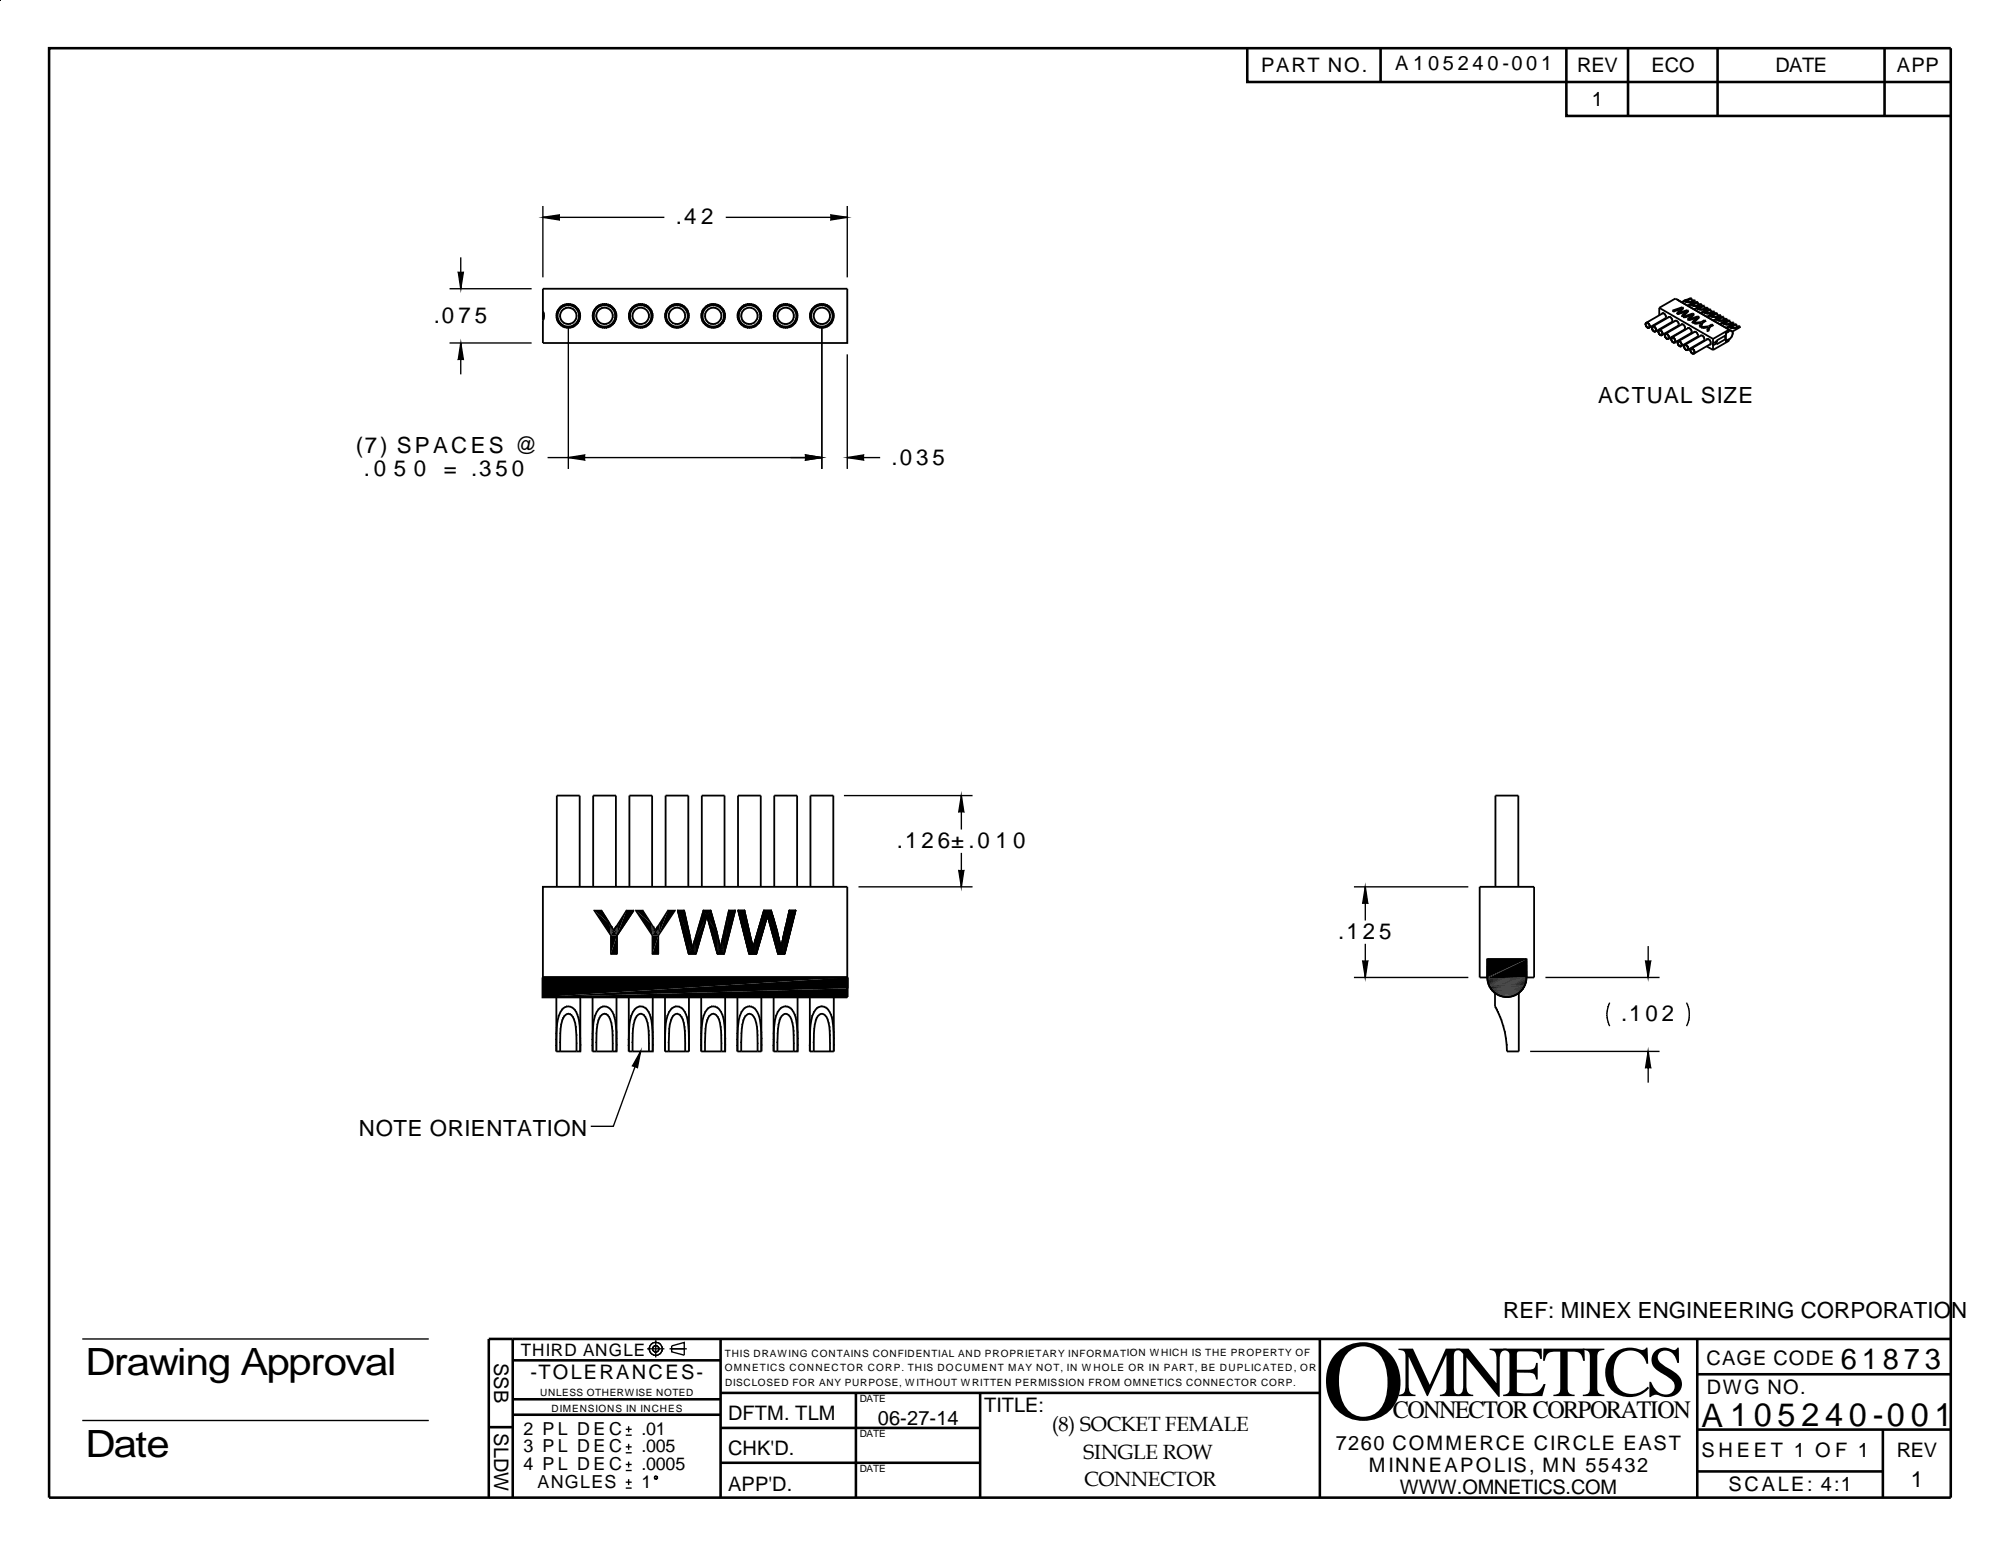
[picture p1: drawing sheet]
<svg xmlns="http://www.w3.org/2000/svg" width="279mm" height="216mm" viewBox="0 0 279 216" stroke-linecap="round" stroke-linejoin="round" font-family="sans-serif">
<defs><g id="words">
<text font-size="15.9" x="184.7" y="198.2">O</text>
<text font-size="10" x="195.2" y="195">MNETICS</text>
<g font-size="5.2">
<text x="11.9" y="192">Drawing Approval</text>
<text x="11.9" y="203.4">Date</text>
</g>
<g font-size="4.5">
<text x="237.7" y="199.2">A 1</text>
<text x="245" y="199.2">0</text>
<text x="248.3" y="199.2">5</text>
<text x="251.7" y="199.2">2</text>
<text x="255" y="199.2">4</text>
<text x="258.3" y="199.2">0 -0</text>
<text x="266.9" y="199.2">0</text>
<text x="270.3" y="199.2">1</text>
</g>
<g font-size="4">
<text x="257.2" y="191.2">6</text>
<text x="260.1" y="191.2">1</text>
<text x="263" y="191.2">87</text>
<text x="268.9" y="191.2">3</text>
</g>
<text font-size="3.5" x="194.6" y="198">CONNECTORCORPORATION</text>
<g font-size="3.1">
<text x="94.4" y="31.3">.4</text>
<text x="97.9" y="31.3">2</text>
<text x="60.6" y="45.1">.0</text>
<text x="64" y="45.1">7</text>
<text x="66.3" y="45.1">5</text>
<text x="223.2" y="56.3">ACTUAL SIZE</text>
<text x="49.7" y="63.2">(7) SPACES @</text>
<text x="124.5" y="64.9">.0</text>
<text x="128" y="64.9">3</text>
<text x="130.3" y="64.9">5</text>
<text x="50.8" y="66.5">. 0</text>
<text x="55" y="66.5">5</text>
<text x="57.8" y="66.5">0</text>
<text x="62" y="66.5">= .3</text>
<text x="69.2" y="66.5">5</text>
<text x="71.5" y="66.5">0</text>
<text x="125.3" y="118.4">.1</text>
<text x="128.7" y="118.4">2</text>
<text x="131" y="118.4">6± .0</text>
<text x="139.1" y="118.4">1</text>
<text x="141.5" y="118.4">0</text>
<text x="186.9" y="131.1">.1</text>
<text x="190.4" y="131.1">2</text>
<text x="192.7" y="131.1">5</text>
<text x="226.5" y="142.6">.1</text>
<text x="229.9" y="142.6">0</text>
<text x="232.2" y="142.6">2</text>
<text x="50.1" y="158.6">NOTE ORIENTATION</text>
<text x="210" y="184.1">REF: MINEX ENGINEERING CORPORATIO</text>
<text x="272.6" y="184.1">N</text>
<text x="267" y="207.6">1</text>
</g>
<g font-size="2.9">
<text x="146.9" y="199.8">(8) SOCKET FEMALE</text>
<text x="151.4" y="203.8">SINGLE ROW</text>
<text x="151.5" y="207.5">CONNECTOR</text>
</g>
<g font-size="2.8">
<text x="176.2" y="10">PART NO.</text>
<text x="194.9" y="9.8">A 1</text>
<text x="199.5" y="9.8">0</text>
<text x="201.6" y="9.8">5</text>
<text x="203.6" y="9.8">2</text>
<text x="205.7" y="9.8">4</text>
<text x="207.8" y="9.8">0 -0</text>
<text x="213.2" y="9.8">0</text>
<text x="215.3" y="9.8">1</text>
<text x="220.3" y="10">REV</text>
<text x="230.7" y="10">ECO</text>
<text x="248" y="10.1">DATE</text>
<text x="265" y="10.1">APP</text>
<text x="222.4" y="14.8">1</text>
<text x="69" y="190.3" transform="rotate(90 69 190.3)">SSB</text>
<text x="238.4" y="190.7">CAGE CODE</text>
<text x="74.1" y="192.6">-TOLERANCES-</text>
<text x="137.5" y="197.2">TITLE:</text>
<text x="238.5" y="194.6">DWG NO.</text>
<text x="69" y="200.2" transform="rotate(90 69 200.2)">SLDW</text>
<text x="101.7" y="203.2">CHK'D.</text>
<text x="101.7" y="198.3">DFTM. TLM</text>
<text x="122.6" y="199">06-27-14</text>
<text x="186.6" y="202.5">7260 COMMERCE CIRCLE EAST</text>
<text x="237.7" y="203.5">S H E E T 1 O F 1</text>
<text x="265" y="203.5">REV</text>
<text x="101.7" y="208.2">APP'D.</text>
<text x="191.2" y="205.6">MINNEAPOLIS, MN 55432</text>
<text x="195.5" y="208.6">WWW.OMNETICS.COM</text>
<text x="241.5" y="208.2">SCALE: 4:1</text>
</g>
<g font-size="2.5">
<text x="73.1" y="200.4">2 P L D E C</text>
<text x="73.1" y="202.8">3 P L D E C</text>
<text x="89.6" y="202.8">.005</text>
<text x="89.6" y="200.4">.01</text>
<text x="73.1" y="205.3">4 P L D E C</text>
<text x="75.1" y="207.8">ANGLES</text>
<text x="89.6" y="205.3">.0005</text>
<text x="89.6" y="207.8">1</text>
</g>
<text font-size="2.4" x="72.7" y="189.4">THIRD ANGLE</text>
<g font-size="1.4">
<text x="101.3" y="191.5">OMNETICS CONNECTOR CORP. THIS DOCUMENT MAY NOT, IN W HOLE OR IN PART, BE DUPLICATED, OR</text>
<text x="101.3" y="189.4">THIS DRAW ING CONTAINS CONFIDENTIAL AND PROPRIETARY INFORMATION W HICH IS THE PROPERTY OF</text>
<text x="75.5" y="194.9">UNLESS OTHERWISE NOTED</text>
<text x="77" y="197.2">DIMENSIONS IN INCHES</text>
<text x="101.3" y="193.5">DISCLOSED FOR ANY PURPOSE, W ITHOUT W RITTEN PERMISSION FROM OMNETICS CONNECTOR CORP.</text>
<text x="120.1" y="195.9">DATE</text>
<text x="120.1" y="200.7">DATE</text>
<text x="120.1" y="205.6">DATE</text>
</g>
</g></defs>
<g fill="#000">
<path d="M63.9 38h.1l-.1 .1zM63.9 38h.1zM64.7 38h.1h-.1zM64.7 38h.1zM75.8 30.4l2.3-.4v.7zM75.2 30.4h.6v.1zM75.2 30.4l.6-.1v.1zM78.1 29.9h.1l-.1 .1zM78.2 29.9v.1h-.1zM78.1 30.7l.1 .1zM116.1 30.7l-.1 .1zM116 30.7h.1l-.1 .1z"/>
<path d="M116 29.9l.1 .1h-.1zM116 29.9h.1v.1zM116.1 30l2.3 .4-2.3 .3zM118.4 30.3l.6 .1h-.6zM118.4 30.4h.6l-.6 .1zM63.9 50.3l.1-.1v.1zM63.9 50.2h.1l-.1 .1zM64.4 47.9l.3 2.3h-.7zM64 38h.7l-.3 2.3zM64.4 40.3h.1l-.1 .6zM64.3 40.3h.1v.6zM64.4 47.3v.6h-.1z"/>
<path d="M64.4 47.3l.1 .6h-.1zM64.7 50.2h.1v.1zM64.7 50.2l.1 .1h-.1zM75.9 44.6l.1 .1zM75.9 43.6h.1zM75.9 44.4l.2 .1zM75.9 43.8h.2zM76 44.3h.1zM76 43.9h.1zM76 44.1h.1zM77.6 44.1h.1zM77.6 44.4h.2z"/>
<path d="M77.6 43.8l.2 .1zM77.7 44.7l.1-.1zM77.7 43.6h.1zM77.7 44.3l.1-.1zM77.7 44.2h.1zM77.7 44h.1zM77.7 44.5h.2zM77.7 43.7h.2zM77.8 44.1h.1zM77.8 44.9h.1zM77.8 43.3l.1 .1zM77.8 44.4h.1z"/>
<path d="M77.8 43.8l.1 .1zM77.8 43.9h.1zM77.8 44.8l.1-.1zM77.8 43.4l.1 .1zM77.9 44.6h.1zM77.9 43.6h.1zM77.9 45h.1zM77.9 43.2l.1 .1zM77.9 45.1h.2zM78 45.2l.1-.1zM78 43.1h.1zM77.9 43.1h.2z"/>
<path d="M78 44.9l.1-.1zM78 43.3l.1 .1zM78.2 45.2l-.1 .1zM78.1 43l.1 .1zM78.1 45.4l.1-.1zM78.2 45.3l-.1 .1zM78.1 42.8l.1 .1zM78.1 42.9h.1zM78.1 45.1l.1-.1zM78.1 43.1l.1 .1zM78.1 44h.2zM78.1 44.2h.2z"/>
<path d="M78.2 43.8h.1zM78.2 44.5l.1-.1zM78.3 43.5l.1 .1zM78.3 44.7l.1-.1zM78.4 45.2l-.1 .1zM78.3 45.3l.1-.1zM78.3 42.9l.1 .1zM78.4 45.3l-.1 .1zM78.3 42.8l.1 .1zM78.4 45.4l-.1 .2zM78.4 45.4v.2zM78.3 42.7l.1 .1z"/>
<path d="M78.4 43.3l.1 .1zM78.4 44.9l.1-.1zM78.6 45.4l-.1 .1zM78.5 42.8l.1 .1zM78.6 45.5l-.1 .1zM78.5 42.6l.1 .1zM78.6 45.6v.1zM78.6 42.5v.1zM78.6 43.2h.1zM78.5 43.2h.2zM78.5 45.1l.2-.1zM78.6 45.1l.1-.1z"/>
<path d="M78.8 45.5l-.1 .1zM78.7 42.6l.1 .2zM78.8 43v.1zM78.8 45.1l-.1 .1zM78.8 45.1v.1zM78.8 45.6v.1zM78.8 42.5v.1zM78.9 45.7l-.1 .1zM78.8 42.4l.1 .1zM79 42.9v.1zM79 45.2v.1zM79 45.6v.1z"/>
<path d="M79 42.5v.2zM79.1 45.7l-.1 .1zM79 42.4l.1 .1zM79.1 45.7v.2zM79.1 42.4v.1zM79.2 42.9v.1zM79.2 45.2v.2zM79.3 45.6l-.1 .1zM79.2 42.5l.1 .1zM79.3 45.7v.1zM79.3 42.4v.1zM79.4 45.8v.1z"/>
<path d="M79.4 42.3v.2zM79.5 42.8l-.1 .2zM79.4 42.8v.2zM79.4 45.3l.1 .1zM79.5 45.6v.1zM79.5 42.5v.1zM79.6 45.7v.1zM79.6 42.4v.1zM79.7 45.7v.2zM79.7 42.4v.1zM79.7 42.9v.1zM79.7 45.2v.1z"/>
<path d="M79.8 45.6v.1zM79.8 42.5v.2zM79.8 45.6l.1 .2zM79.9 42.5l-.1 .1zM79.9 43v.1zM79.9 45.1v.2zM79.9 45.7v.1zM79.9 42.4v.1zM80 45.5l.1 .1zM80.1 42.6l-.1 .2zM80 42.6v.2zM80.1 43.1v.1z"/>
<path d="M80.1 45v.1zM80.1 45.6v.1zM80.1 42.6v.1zM80.1 45.6l.1 .1zM80.2 42.5l-.1 .1zM80.2 45.4l.1 .1zM80.3 42.8l-.1 .1zM80.2 43.3l.1-.1zM80.3 43.2l-.1 .1zM80.2 44.9l.1 .1zM80.3 45.4l.1 .1zM80.4 42.7l-.1 .1z"/>
<path d="M80.3 43.5l.2-.1zM80.3 44.7l.2 .1zM80.4 45.4v.2zM80.4 45.4l.1 .2zM80.4 42.7v.1zM80.4 45.2l.1 .1zM80.4 43l.1-.1zM80.5 42.9l-.1 .1zM80.5 43.7l.1-.1zM80.5 44.5l.1 .1zM80.5 45.3l.1 .1zM80.6 42.9l-.1 .1z"/>
<path d="M80.5 43.9h.1zM80.5 44.3l.1 .1zM80.5 44.3h.1zM80.5 44.1h.2zM80.6 45.3v.1zM80.6 45.3l.1 .1zM80.6 42.8v.1zM80.6 45l.1 .1zM80.6 43.2l.1-.1zM80.7 45.1h.1zM80.7 43.2l.1-.1zM80.7 44.8l.1 .1z"/>
<path d="M80.7 43.4l.1-.1zM80.7 45.1l.1 .1zM80.7 43.1h.1zM80.8 44.6h.1zM80.8 43.6h.1zM80.8 44.9h.1zM80.8 43.4l.1-.1zM80.9 44.9h.1zM80.9 43.4l.1-.1zM80.9 44.4h.1zM80.9 43.9h.1zM80.9 43.9l.1-.1z"/>
<path d="M80.9 44.1h.1zM80.9 44.6l.1 .1zM80.9 43.6h.1zM81 44.6l.1 .1zM81 43.6h.1zM81 44.4h.1zM81 43.9l.1-.1zM81 44.1h.1zM81 44.4h.2zM81 43.9l.2-.1zM81 44.1h.2zM82.7 44.1h.1z"/>
<path d="M82.7 44.4h.1zM82.7 43.8l.1 .1zM82.8 44.7l.1-.1zM82.8 43.6h.1zM82.7 44.3l.2-.1zM82.7 44.2h.2zM82.7 44h.2zM82.8 44.5h.1zM82.8 43.7h.1zM82.8 44.1h.2zM82.9 44.9h.1zM82.9 43.3l.1 .1z"/>
<path d="M82.8 44.4h.2zM82.8 43.8l.2 .1zM82.8 43.9h.2zM82.9 44.8l.1-.1zM82.9 43.4l.1 .1zM82.9 44.6h.1zM82.9 43.6h.1zM83 45h.1zM83 43.2l.1 .1zM83 45.1h.1zM83 45.2l.1-.1zM83 43.1h.1z"/>
<path d="M83 44.9l.1-.1zM83 43.3l.1 .1zM83.2 45.2v.1zM83.2 43v.1zM83.2 45.1l.1-.1zM83.2 43.1l.1 .1zM83.2 45.4l.1-.1zM83.2 42.9h.1zM83.2 44h.1zM83.2 44.2h.1zM83.2 43.8h.2zM83.2 44.5l.2-.1z"/>
<path d="M83.3 43.5l.1 .1zM83.3 44.7l.1-.1zM83.4 45.2v.1zM83.4 45.3v-.1zM83.4 42.9v.1zM83.4 45.3v.1zM83.4 42.8v.1zM83.5 45.4l-.1 .2zM83.4 42.7l.1 .1zM83.5 43.3l.1 .1zM83.5 44.9l.1-.1zM83.6 45.4v.1z"/>
<path d="M83.6 42.8v.1zM83.7 45.5l-.1 .1zM83.6 42.6l.1 .1zM83.7 45.6l-.1 .1zM83.7 45.6v.1zM83.7 42.5v.1zM83.6 42.5l.1 .1zM83.6 43.2h.1zM83.6 45.1l.1-.1zM83.9 45.5l-.1 .1zM83.8 42.6l.1 .2zM83.8 43l.1 .1z"/>
<path d="M83.9 45.1l-.1 .1zM83.9 45.6l-.1 .1zM83.8 42.5l.1 .1zM83.9 45.7v.1zM83.9 42.4v.1zM84.1 42.9v.1zM84 42.9l.1 .1zM84.1 45.2l-.1 .1zM84.1 45.6v.1zM84.1 42.5v.2zM84.1 45.7v.1zM84.1 42.4v.1z"/>
<path d="M84.2 45.7v.2zM84.2 42.4v.1zM84.3 42.9v.1zM84.3 45.2v.2zM84.3 45.6v.1zM84.3 42.5v.1zM84.4 45.7v.1zM84.4 42.4v.1zM84.5 45.8l-.1 .1zM84.5 45.8v.1zM84.5 42.3v.2zM84.4 42.3l.1 .2z"/>
<path d="M84.5 42.8v.2zM84.5 45.3v.1zM84.6 45.6v.1zM84.6 42.5v.1zM84.6 45.7l.1 .1zM84.6 42.4v.1zM84.7 42.4l-.1 .1zM84.7 45.7v.2zM84.7 42.4v.1zM84.8 42.9l-.1 .1zM84.7 42.9v.1zM84.7 45.2l.1 .1z"/>
<path d="M84.8 45.6l.1 .1zM84.9 42.5l-.1 .2zM84.8 42.5v.2zM84.9 45.6v.2zM84.9 42.5v.1zM85 43l-.1 .1zM84.9 45.1l.1 .2zM85 45.7v.1zM85 42.4v.1zM85 45.5l.1 .1zM85.1 42.6l-.1 .2zM85.2 43.1l-.1 .1z"/>
<path d="M85.1 45l.1 .1zM85.1 45.6l.1 .1zM85.2 42.6l-.1 .1zM85.2 45.6l.1 .1zM85.3 42.5l-.1 .1zM85.3 45.4v.1zM85.3 42.8v.1zM85.3 43.3l.1-.1zM85.4 43.2l-.1 .1zM85.3 44.9l.1 .1zM85.4 45.4v.1zM85.4 42.7v.1z"/>
<path d="M85.4 43.5l.1-.1zM85.4 44.7l.1 .1zM85.4 45.4l.1 .2zM85.5 42.7l-.1 .1zM85.5 45.2v.1zM85.5 45.2l.1 .1zM85.5 43l.1-.1zM85.5 42.9v.1zM85.5 43.7l.1-.1zM85.5 44.5l.1 .1zM85.6 45.3h.1zM85.6 45.3v.1z"/>
<path d="M85.6 42.9v.1zM85.6 43.9h.1zM85.6 44.3h.1zM85.6 44.1h.1zM85.6 45.3l.1 .1zM85.7 42.9h-.1zM85.7 42.8l-.1 .1zM85.6 45l.1 .1zM85.6 43.2l.1-.1zM85.7 45.1h.1zM85.7 43.2l.1-.1zM85.8 44.8l.1 .1z"/>
<path d="M85.8 43.4l.1-.1zM85.8 45.1l.1 .1zM85.8 43.1h.1zM85.9 44.6h.1zM85.9 43.6h.1zM85.9 44.9h.1zM85.9 43.4l.1-.1zM85.9 44.4h.1zM85.9 43.9h.1zM85.9 43.9l.1-.1zM85.9 44.1h.2zM86 44.6l.1 .1z"/>
<path d="M86 43.6h.1zM86 44.4h.1zM86 43.9l.1-.1zM86 44.1h.2zM86.1 44.4h.1zM86.1 43.9l.1-.1zM86.1 44.1h.1zM87.7 44.1h.2zM87.8 44.4h.1zM87.8 43.8l.1 .1zM87.8 44.3l.1-.1zM87.8 44.2h.1z"/>
<path d="M87.8 44h.1zM87.8 44.7l.1-.1zM87.8 43.6h.1zM87.8 44.5h.2zM87.8 43.7h.2zM87.9 44.1h.1zM87.9 44.9h.1zM87.9 43.3l.1 .1zM87.9 44.4h.1zM87.9 43.9h.1zM87.9 44.8l.2-.1zM87.9 43.4l.2 .1z"/>
<path d="M88 44.6h.1zM88 43.6h.1zM88.1 45h.1zM88.1 43.2l.1 .1zM88.1 45.1h.1zM88.1 45.2l.1-.1zM88.1 43.1h.1zM88.1 44.9l.1-.1zM88.1 43.3l.1 .1zM88.2 45.1l.1-.1zM88.2 43.1l.1 .1zM88.2 45.3l.1-.1z"/>
<path d="M88.2 43l.1 .1zM88.2 45.4l.1-.1zM88.2 42.9h.1zM88.2 44h.2zM88.2 44.2h.2zM88.3 43.8h.1zM88.3 44.5l.1-.1zM88.4 43.5l.1 .1zM88.4 44.7l.1-.1zM88.5 45.2l-.1 .1zM88.4 45.3l.1-.1zM88.4 42.9l.1 .1z"/>
<path d="M88.5 45.3l-.1 .1zM88.4 42.8l.1 .1zM88.5 45.4v.2zM88.5 42.7v.1zM88.5 43.3l.1 .1zM88.5 44.9l.1-.1zM88.7 45.4l-.1 .1zM88.6 42.8l.1 .1zM88.7 45.5l-.1 .1zM88.6 42.6l.1 .1zM88.8 45.6l-.1 .1zM88.7 42.5l.1 .1z"/>
<path d="M88.7 43.2h.1zM88.7 45.1l.1-.1zM88.9 45.5v.1zM88.9 42.6v.2zM88.9 43v.1zM88.9 45.1v.1zM88.9 45.6v.1zM88.9 42.5v.1zM89 45.7l-.1 .1zM89 45.7v.1zM89 42.4v.1zM88.9 42.4l.1 .1z"/>
<path d="M89.1 42.9v.1zM89.1 45.2v.1zM89.2 45.6l-.1 .1zM89.1 42.5l.1 .2zM89.2 45.7v.1zM89.2 42.4v.1zM89.3 45.7l-.1 .2zM89.2 42.4l.1 .1zM89.3 42.9v.1zM89.3 45.2v.2zM89.4 45.6v.1zM89.4 42.5v.1z"/>
<path d="M89.5 45.7v.1zM89.5 45.7l-.1 .1zM89.4 42.4l.1 .1zM89.5 42.4v.1zM89.5 45.8v.1zM89.5 42.3v.2zM89.6 42.8v.2zM89.6 45.3v.1zM89.6 45.6v.1zM89.6 45.6l.1 .1zM89.6 42.5v.1zM89.7 45.7v.1z"/>
<path d="M89.7 42.4v.1zM89.8 45.7v.2zM89.8 42.4v.1zM89.8 42.9v.1zM89.8 45.2v.1zM89.9 45.6v.1zM89.9 42.5v.2zM90 45.6v.2zM90 42.5v.1zM90 43v.1zM90 45.1v.2zM90 45.7l.1 .1z"/>
<path d="M90.1 42.4l-.1 .1zM90 42.4v.1zM90.1 45.5l.1 .1zM90.2 42.6l-.1 .2zM90.1 42.6v.2zM90.3 43.1l-.1 .1zM90.2 43.1v.1zM90.2 45l.1 .1zM90.2 45.6l.1 .1zM90.2 42.6v.1zM90.3 42.6l-.1 .1zM90.3 45.6v.1z"/>
<path d="M90.3 42.5v.1zM90.3 45.4l.1 .1zM90.4 42.8l-.1 .1zM90.4 43.2l-.1 .1zM90.3 44.9l.1 .1zM90.4 45.4l.1 .1zM90.5 42.7l-.1 .1zM90.5 43.5l.1-.1zM90.5 44.7l.1 .1zM90.5 45.4l.1 .2zM90.6 42.7l-.1 .1zM90.5 45.2l.1 .1z"/>
<path d="M90.5 43l.1-.1zM90.6 42.9l-.1 .1zM90.6 43.7l.1-.1zM90.6 44.5l.1 .1zM90.6 45.3h.1zM90.6 45.3l.1 .1zM90.7 42.9l-.1 .1zM90.6 43.9h.2zM90.6 44.3l.2 .1zM90.6 44.3h.2zM90.7 44.1h.1zM90.7 45.3l.1 .1z"/>
<path d="M90.8 42.9h-.1zM90.8 42.8l-.1 .1zM90.7 45l.1 .1zM90.8 43.1l-.1 .1zM90.7 43.2l.1-.1zM90.8 45.1h.1zM90.8 43.2l.1-.1zM90.8 44.8l.1 .1zM90.8 43.4l.1-.1zM90.8 45.1l.2 .1zM90.8 43.1h.2zM90.9 44.6h.1z"/>
<path d="M90.9 43.6h.1zM90.9 44.9h.1zM90.9 43.4l.1-.1zM91 44.4h.1zM91 43.9h.1zM91 43.9l.1-.1zM91 44.9h.1zM91 43.4l.1-.1zM91 44.1h.1zM91 44.6l.1 .1zM91 43.6h.1zM91.1 44.6l.1 .1z"/>
<path d="M91.1 43.6h.1zM91.1 44.4h.1zM91.1 43.9l.1-.1zM91.1 44.1h.1zM91.1 44.4h.2zM91.1 43.9l.2-.1zM91.2 44.1h.1zM92.8 44.1h.1zM92.8 44.4h.1zM92.8 43.8l.1 .1zM92.9 44.3l.1-.1zM92.9 44.2h.1z"/>
<path d="M92.9 44h.1zM92.9 44.7l.1-.1zM92.9 43.6h.1zM92.9 44.5h.1zM92.9 43.7h.1zM92.9 44.1h.2zM93 44.9h.1zM93 43.3l.1 .1zM93 44.4h.1zM93 43.9h.1zM93 44.8l.1-.1zM93 43.4l.1 .1z"/>
<path d="M93 44.6h.2zM93 43.6h.2zM93.1 45h.1zM93.1 43.2l.1 .1zM93.1 45.1h.1zM93.1 45.2l.1-.1zM93.1 43.1h.1zM93.1 44.9l.2-.1zM93.2 44.9l.1-.1zM93.2 43.3l.1 .1zM93.1 43.3l.2 .1zM93.3 45.1l.1-.1z"/>
<path d="M93.3 43.1l.1 .1zM93.3 45.3l.1-.1zM93.3 43l.1 .1zM93.3 45.4l.1-.1zM93.3 42.9h.1zM93.3 44h.1zM93.3 44.2h.1zM93.4 43.8h.1zM93.3 43.8h.2zM93.3 44.5l.2-.1zM93.4 44.5l.1-.1zM93.5 43.5l.1 .1z"/>
<path d="M93.5 44.7l.1-.1zM93.6 45.2l-.1 .1zM93.5 45.3l.1-.1zM93.5 42.9l.1 .1zM93.6 45.3l-.1 .1zM93.5 42.8l.1 .1zM93.6 45.4l-.1 .2zM93.5 42.7l.1 .1zM93.6 43.3l.1 .1zM93.6 44.9l.1-.1zM93.7 45.4v.1zM93.7 42.8v.1z"/>
<path d="M93.8 45.5l-.1 .1zM93.7 42.6l.1 .1zM93.8 45.6l-.1 .1zM93.8 45.6v.1zM93.8 42.5v.1zM93.7 42.5l.1 .1zM93.7 43.2h.1zM93.7 45.1l.1-.1zM94 45.5l-.1 .1zM93.9 42.6l.1 .2zM93.9 43l.1 .1zM94 45.1l-.1 .1z"/>
<path d="M94 45.6v.1zM94 42.5v.1zM94.1 45.7l-.1 .1zM94 42.4l.1 .1zM94.2 42.9v.1zM94.1 42.9l.1 .1zM94.2 45.2l-.1 .1zM94.2 45.6v.1zM94.2 42.5v.2zM94.3 45.7l-.1 .1zM94.2 42.4l.1 .1zM94.3 45.7v.2z"/>
<path d="M94.3 42.4v.1zM94.4 42.9v.1zM94.4 45.2v.2zM94.4 45.6v.1zM94.4 42.5v.1zM94.5 45.7v.1zM94.5 42.4v.1zM94.6 45.8v.1zM94.6 42.3v.2zM94.6 42.8v.2zM94.6 45.3v.1zM94.7 45.6v.1z"/>
<path d="M94.7 42.5v.1zM94.8 45.7v.1zM94.8 42.4v.1zM94.8 45.7v.2zM94.8 45.7l.1 .2zM94.9 42.9l-.1 .1zM94.8 45.2l.1 .1zM94.9 45.6l.1 .1zM95 42.5l-.1 .2zM95 45.6l.1 .2zM95 42.5v.1zM95.1 42.5l-.1 .1z"/>
<path d="M95.1 43l-.1 .1zM95 45.1l.1 .2zM95.1 45.7v.1zM95.1 42.4v.1zM95.2 45.5v.1zM95.2 42.6v.2zM95.3 43.1l-.1 .1zM95.2 45l.1 .1zM95.2 45.6l.1 .1zM95.3 42.6l-.1 .1zM95.3 45.6l.1 .1zM95.4 42.5l-.1 .1z"/>
<path d="M95.5 43.2l-.1 .1zM95.4 44.9l.1 .1zM95.4 45.4l.1 .1zM95.5 42.8l-.1 .1zM95.4 42.8v.1zM95.5 45.4l.1 .1zM95.5 45.4v.1zM95.5 42.7v.1zM95.5 43.5l.2-.1zM95.5 43.5l.1-.1zM95.5 44.7l.1 .1zM95.5 44.7l.2 .1z"/>
<path d="M95.5 45.4l.1 .2zM95.6 42.7l-.1 .1zM95.6 45.2l.1 .1zM95.6 43l.1-.1zM95.7 42.9l-.1 .1zM95.6 43.7l.2-.1zM95.6 44.5l.2 .1zM95.7 45.3h.1zM95.7 45.3l.1 .1zM95.8 42.9l-.1 .1zM95.7 43.9h.1zM95.7 44.3l.1 .1z"/>
<path d="M95.7 44.3h.1zM95.7 44.1h.1zM95.7 42.9h.1zM95.8 42.8l-.1 .1zM95.8 45v.1zM95.8 45l.1 .1zM95.8 43.1v.1zM95.8 43.2v-.1zM95.8 45.1h.1zM95.8 43.2l.1-.1zM95.9 44.8l.1 .1zM95.9 43.4l.1-.1z"/>
<path d="M95.9 45.1l.1 .1zM95.9 43.1h.1zM96 44.6h.1zM96 43.6h.1zM96 44.9h.1zM96 43.4l.1-.1zM96.1 44.9h.1zM96.1 43.4l.1-.1zM96.1 44.4h.1zM96.1 43.9h.1zM96.1 44.1h.1zM96.1 44.6l.1 .1z"/>
<path d="M96.1 43.6h.1zM96.1 44.6l.2 .1zM96.1 43.6h.2zM96.1 44.4h.2zM96.1 43.9l.2-.1zM96.2 44.1h.1zM96.2 44.4h.1zM96.2 43.9l.1-.1zM96.2 44.1h.2zM97.9 44.1h.1zM97.9 44.4h.1zM97.9 43.8l.1 .1z"/>
<path d="M97.9 44.3l.1-.1zM97.9 44.2h.1zM97.9 44h.1zM97.9 44.7l.2-.1zM97.9 43.6h.2zM98 44.5h.1zM98 43.7h.1zM98 44.9h.1zM98 43.3l.1 .1zM98 44.1h.1zM98 44.4h.2zM98 43.8l.2 .1z"/>
<path d="M98 43.9h.2zM98 44.8l.2-.1zM98 43.4l.2 .1zM98.1 44.6h.1zM98.1 43.6h.1zM98.2 45h.1zM98.2 43.2l.1 .1zM98.2 45.1h.1zM98.2 45.2l.1-.1zM98.2 43.1h.1zM98.2 44.9l.1-.1zM98.2 43.3l.1 .1z"/>
<path d="M98.3 45.1l.1-.1zM98.4 45.1v-.1zM98.4 43.1v.1zM98.3 43.1l.1 .1zM98.3 45.3l.1-.1zM98.3 43l.1 .1zM98.4 45.4l.1-.1zM98.5 45.3l-.1 .1zM98.4 42.8l.1 .1zM98.4 42.9h.1zM98.4 44h.1zM98.4 44.2h.1z"/>
<path d="M98.4 43.8h.1zM98.4 44.5l.1-.1zM98.5 43.5l.1 .1zM98.5 44.7l.1-.1zM98.6 45.2l-.1 .1zM98.5 45.3l.1-.1zM98.5 42.9l.1 .1zM98.6 45.3v.1zM98.6 45.3l-.1 .1zM98.5 42.8l.1 .1zM98.6 42.8v.1zM98.7 45.4l-.1 .2z"/>
<path d="M98.6 42.7l.1 .1zM98.6 43.3l.1 .1zM98.6 44.9l.1-.1zM98.8 45.4l-.1 .1zM98.7 42.8l.1 .1zM98.8 45.5v.1zM98.8 42.6v.1zM98.9 45.6l-.1 .1zM98.8 42.5l.1 .1zM98.8 43.2h.1zM98.9 45l-.1 .1zM98.8 45.1l.1-.1z"/>
<path d="M99 45.5v.1zM99 42.6v.2zM99 43l.1 .1zM99.1 45.1l-.1 .1zM99.1 45.6l-.1 .1zM99 42.5l.1 .1zM99.1 45.7v.1zM99.1 42.4v.1zM99.2 42.9l.1 .1zM99.3 45.2l-.1 .1zM99.3 45.6l-.1 .1zM99.2 42.5l.1 .2z"/>
<path d="M99.3 45.7v.1zM99.3 42.4v.1zM99.4 45.7l-.1 .2zM99.4 45.7v.2zM99.4 42.4v.1zM99.3 42.4l.1 .1zM99.5 42.9v.1zM99.4 42.9l.1 .1zM99.5 45.2l-.1 .2zM99.5 45.2v.2zM99.5 45.6v.1zM99.5 42.5v.1z"/>
<path d="M99.6 45.7v.1zM99.6 45.7l-.1 .1zM99.5 42.4l.1 .1zM99.6 42.4v.1zM99.6 45.8v.1zM99.6 45.8l.1 .1zM99.6 42.3v.2zM99.7 42.8v.2zM99.7 45.3v.1zM99.8 45.6v.1zM99.8 42.5v.1zM99.8 45.7v.1z"/>
<path d="M99.8 42.4v.1zM99.9 45.7v.2zM99.9 42.4v.1zM99.9 42.9v.1zM99.9 45.2v.1zM100 45.6v.1zM100 42.5v.2zM100.1 45.6v.2zM100.1 42.5v.1zM100.2 43l-.1 .1zM100.1 43v.1zM100.1 45.1l.1 .2z"/>
<path d="M100.1 45.7l.1 .1zM100.2 42.4l-.1 .1zM100.2 45.5l.1 .1zM100.3 42.6l-.1 .2zM100.4 43.1l-.1 .1zM100.3 45l.1 .1zM100.3 45.6l.1 .1zM100.4 42.6l-.1 .1zM100.4 45.6v.1zM100.4 45.6l.1 .1zM100.4 42.5v.1zM100.5 43.2v.1z"/>
<path d="M100.5 44.9v.1zM100.5 44.9l.1 .1zM100.5 45.4v.1zM100.5 42.8v.1zM100.5 45.4l.1 .1zM100.6 42.7l-.1 .1zM100.6 43.5l.1-.1zM100.6 44.7l.1 .1zM100.6 45.4l.1 .2zM100.7 42.7l-.1 .1zM100.6 45.2l.1 .1zM100.6 43l.1-.1z"/>
<path d="M100.7 43.7l.1-.1zM100.7 44.5l.1 .1zM100.7 45.3h.1zM100.7 45.3l.1 .1zM100.8 42.9l-.1 .1zM100.8 43.9h.1zM100.8 44.3l.1 .1zM100.8 44.3h.1zM100.8 44.1h.1zM100.8 45.3l.1 .1zM100.8 42.9h.1zM100.9 42.8l-.1 .1z"/>
<path d="M100.8 45l.1 .1zM100.9 43.1l-.1 .1zM100.8 43.2l.1-.1zM100.9 45.1h.1zM100.9 43.2l.1-.1zM100.9 44.8l.1 .1zM100.9 44.8l.2 .1zM100.9 43.4l.2-.1zM100.9 43.4l.1-.1zM101 45.1l.1 .1zM101 43.1h.1zM101 44.6h.2z"/>
<path d="M101 43.6h.2zM101 44.9h.2zM101 43.4l.2-.1zM101.1 44.9h.1zM101.1 43.4l.1-.1zM101.1 44.4h.1zM101.1 43.9h.1zM101.1 44.1h.2zM101.2 44.6l.1 .1zM101.2 43.6h.1zM101.2 44.4h.1zM101.2 43.9l.1-.1z"/>
<path d="M101.2 44.1h.1zM101.3 44.4h.1zM101.3 43.9l.1-.1zM101.3 44.1h.1zM102.9 44.1h.1zM102.9 44.4h.2zM102.9 43.8l.2 .1zM103 44.3l.1-.1zM103 44.2h.1zM103 44h.1zM103 44.7l.1-.1zM103 43.6h.1z"/>
<path d="M103 44.5h.1zM103 43.7h.1zM103.1 44.1h.1zM103.1 44.9h.1zM103.1 43.3l.1 .1zM103.1 44.4h.1zM103.1 43.8l.1 .1zM103.1 43.9h.1zM103.1 44.8l.1-.1zM103.1 43.4l.1 .1zM103.2 44.6h.1zM103.2 43.6h.1z"/>
<path d="M103.3 45.1h.1zM103.3 45.2l.1-.1zM103.3 43.1h.1zM103.2 45h.2zM103.2 43.2l.2 .1zM103.3 44.9l.1-.1zM103.3 43.3l.1 .1zM103.4 45.3l.1-.1zM103.4 43l.1 .1zM103.4 45.4l.1-.1zM103.5 45.3l-.1 .1zM103.4 42.8l.1 .1z"/>
<path d="M103.4 42.9h.1zM103.4 45.1l.1-.1zM103.4 43.1l.1 .1zM103.4 44h.2zM103.4 44.2h.2zM103.5 43.8h.1zM103.5 44.5l.1-.1zM103.6 43.5l.1 .1zM103.6 44.7l.1-.1zM103.7 45.2l-.1 .1zM103.6 45.3l.1-.1zM103.6 42.9l.1 .1z"/>
<path d="M103.7 45.3l-.1 .1zM103.6 42.8l.1 .1zM103.7 45.4l-.1 .2zM103.7 45.4v.2zM103.7 42.7v.1zM103.6 42.7l.1 .1zM103.7 43.3l.1 .1zM103.7 44.9l.1-.1zM103.9 45.4l-.1 .1zM103.8 42.8l.1 .1zM103.9 45.5l-.1 .1zM103.8 42.6l.1 .1z"/>
<path d="M103.9 45.6v.1zM103.9 42.5v.1zM103.9 45v.1zM103.9 45.1v-.1zM104.1 45.5l-.1 .1zM104 42.6l.1 .2zM104.1 43v.1zM104.1 45.1v.1zM104.1 45.6v.1zM104.1 42.5v.1zM104.2 45.7l-.1 .1zM104.1 42.4l.1 .1z"/>
<path d="M104.3 42.9v.1zM104.3 45.2v.1zM104.3 45.6v.1zM104.3 42.5v.2zM104.4 45.7v.1zM104.4 45.7l-.1 .1zM104.4 42.4v.1zM104.4 45.7v.2zM104.5 42.9v.1zM104.5 45.2v.2zM104.6 45.6l-.1 .1zM104.6 45.6v.1z"/>
<path d="M104.6 42.5v.1zM104.5 42.5l.1 .1zM104.6 45.7v.1zM104.6 42.4v.1zM104.7 45.8v.1zM104.7 42.3v.2zM104.8 42.8v.2zM104.7 42.8l.1 .2zM104.8 45.3l-.1 .1zM104.8 45.3v.1zM104.8 45.6v.1zM104.8 42.5v.1z"/>
<path d="M104.9 45.7v.1zM104.9 42.4v.1zM104.9 45.7l.1 .2zM105 42.4l-.1 .1zM105 42.9v.1zM105 45.2v.1zM105.1 45.6v.1zM105.1 42.5v.2zM105.1 45.6l.1 .2zM105.2 42.5l-.1 .1zM105.2 43v.1zM105.2 45.1v.2z"/>
<path d="M105.2 45.7v.1zM105.2 45.7l.1 .1zM105.2 42.4v.1zM105.3 45.5v.1zM105.3 42.6v.2zM105.4 43.1l-.1 .1zM105.3 45l.1 .1zM105.4 45.6v.1zM105.4 42.6v.1zM105.5 45.6v.1zM105.5 42.5v.1zM105.6 43.2l-.1 .1z"/>
<path d="M105.5 44.9l.1 .1zM105.5 45.4l.1 .1zM105.6 42.8l-.1 .1zM105.6 45.4l.1 .1zM105.7 42.7l-.1 .1zM105.6 43.5l.2-.1zM105.6 43.5l.1-.1zM105.6 44.7l.1 .1zM105.6 44.7l.2 .1zM105.7 45.4v.2zM105.7 42.7v.1zM105.7 45.2l.1 .1z"/>
<path d="M105.7 43l.1-.1zM105.7 43.7l.2-.1zM105.7 44.5l.2 .1zM105.8 45.3l.1 .1zM105.9 42.9l-.1 .1zM105.8 43l.1-.1zM105.8 43.9h.1zM105.8 44.3l.1 .1zM105.8 44.3h.1zM105.8 44.1h.2zM105.9 45.3l.1 .1zM105.9 42.9h.1z"/>
<path d="M105.9 42.8v.1zM105.9 45l.1 .1zM105.9 43.2l.1-.1zM106 43.1l-.1 .1zM106 45.1h.1zM106 43.2l.1-.1zM106 44.8l.1 .1zM106 43.4l.1-.1zM106 45.1l.1 .1zM106 45.1h.2zM106 43.1h.2zM106 43.1h.1z"/>
<path d="M106.1 44.6h.1zM106.1 43.6h.1zM106.1 44.9h.1zM106.1 43.4l.1-.1zM106.2 44.9h.1zM106.2 43.4l.1-.1zM106.2 44.4h.1zM106.2 43.9h.1zM106.2 43.9l.1-.1zM106.2 44.1h.1zM106.2 44.6l.1 .1zM106.2 43.6h.1z"/>
<path d="M106.3 44.6l.1 .1zM106.3 43.6h.1zM106.3 44.4h.1zM106.3 43.9l.1-.1zM106.3 44.1h.1zM106.3 44.1h.2zM108 44.1h.1zM108 44.4h.1zM108 43.8l.1 .1zM108 44.3l.2-.1zM108 44.2h.2zM108 44h.2z"/>
<path d="M108.1 44.7l.1-.1zM108.1 43.6h.1zM108.1 44.5h.1zM108.1 43.7h.1zM108.1 44.1h.2zM108.2 44.9h.1zM108.2 43.3l.1 .1zM108.2 44.8l.1-.1zM108.2 43.4l.1 .1zM108.2 44.4h.1zM108.2 43.8l.1 .1zM108.2 43.9h.1z"/>
<path d="M108.2 44.6h.2zM108.2 43.6h.2zM108.3 45.1h.1zM108.3 45.2l.1-.1zM108.3 43.1h.1zM108.3 45h.1zM108.3 43.2l.1 .1zM108.3 44.9l.1-.1zM108.3 43.3l.1 .1zM108.5 45.3l.1-.1zM108.5 43l.1 .1zM108.5 45.4l.1-.1z"/>
<path d="M108.6 45.3l-.1 .1zM108.5 42.8l.1 .1zM108.5 42.9h.1zM108.5 45.1l.1-.1zM108.5 43.1l.1 .1zM108.5 44h.1zM108.5 44.2h.1zM108.5 43.8h.2zM108.5 44.5l.2-.1zM108.6 43.5l.1 .1zM108.6 44.7l.1-.1zM108.7 45.2l-.1 .1z"/>
<path d="M108.6 45.3l.1-.1zM108.6 42.9l.1 .1zM108.8 45.3l-.1 .1zM108.8 45.3l-.2 .1zM108.6 42.8l.2 .1zM108.7 42.8l.1 .1zM108.8 45.4l-.1 .2zM108.7 42.7l.1 .1zM108.8 43.3l.1 .1zM108.8 44.9l.1-.1zM108.9 45.4v.1zM108.9 42.8v.1z"/>
<path d="M109 45.5l-.1 .1zM108.9 42.6l.1 .1zM109 45.6l-.1 .1zM108.9 42.5l.1 .1zM108.9 43.2h.1zM109 45l-.1 .1zM108.9 45.1l.1-.1zM109.2 45.5l-.1 .1zM109.1 42.6l.1 .2zM109.1 43l.1 .1zM109.2 45.1l-.1 .1zM109.2 45.6l-.1 .1z"/>
<path d="M109.1 42.5l.1 .1zM109.2 45.7v.1zM109.2 42.4v.1zM109.3 42.9l.1 .1zM109.4 45.2l-.1 .1zM109.4 45.6l-.1 .1zM109.3 42.5l.1 .2zM109.4 45.7v.1zM109.4 42.4v.1zM109.5 45.7v.2zM109.5 42.4v.1zM109.6 42.9v.1z"/>
<path d="M109.6 45.2v.2zM109.6 45.6v.1zM109.6 42.5v.1zM109.7 45.7v.1zM109.7 42.4v.1zM109.7 45.8v.1zM109.7 45.8l.1 .1zM109.7 42.3v.2zM109.8 42.8v.2zM109.8 45.3v.1zM109.9 45.6v.1zM109.9 42.5v.1z"/>
<path d="M109.9 45.7l.1 .1zM110 42.4l-.1 .1zM110 45.7v.2zM110 42.4v.1zM110 42.9v.1zM110 45.2v.1zM110 45.2l.1 .1zM110.1 45.6l.1 .1zM110.2 42.5l-.1 .2zM110.2 45.6v.2zM110.2 42.5v.1zM110.3 43l-.1 .1z"/>
<path d="M110.2 45.1l.1 .2zM110.3 45.7v.1zM110.3 42.4v.1zM110.4 45.5v.1zM110.4 42.6v.2zM110.5 43.1l-.1 .1zM110.4 45l.1 .1zM110.4 45.6l.1 .1zM110.5 42.6l-.1 .1zM110.5 45.6l.1 .1zM110.6 42.5l-.1 .1zM110.6 43.3l.1-.1z"/>
<path d="M110.7 43.2l-.1 .1zM110.6 44.9l.1 .1zM110.6 45.4v.1zM110.6 45.4l.1 .1zM110.6 42.8v.1zM110.7 45.4v.1zM110.7 42.7v.1zM110.7 45.4l.1 .2zM110.8 42.7l-.1 .1zM110.7 43.5l.1-.1zM110.8 43.4l-.1 .1zM110.7 44.7l.1 .1z"/>
<path d="M110.8 45.2v.1zM110.8 43v-.1zM110.8 43.7l.1-.1zM110.8 44.5l.1 .1zM110.8 45.3l.2 .1zM110.9 42.9l-.1 .1zM110.8 43l.2-.1zM110.9 43.9h.1zM110.9 44.3l.1 .1zM110.9 44.3h.1zM110.9 44.1h.1zM110.9 45.3l.1 .1z"/>
<path d="M110.9 42.9h.1zM111 42.8l-.1 .1zM110.9 45l.1 .1zM110.9 43.2l.1-.1zM111 43.1l-.1 .1zM111 45.1h.1zM111 43.2l.1-.1zM111.1 44.8l.1 .1zM111.1 43.4l.1-.1zM111.1 45.1l.1 .1zM111.1 45.1h.1zM111.1 43.1h.1z"/>
<path d="M111.2 43.1h-.1zM111.2 44.9h.1zM111.2 43.4l.1-.1zM111.2 44.6h.1zM111.2 43.6h.1zM111.2 44.4h.2zM111.2 43.9h.2zM111.2 43.9l.2-.1zM111.3 44.1h.1zM111.3 44.6h.1zM111.3 44.6l.1 .1zM111.3 43.6h.1z"/>
<path d="M111.3 44.4h.2zM111.3 43.9l.2-.1zM111.4 44.1h.1zM111.4 44.4h.1zM111.4 43.9l.1-.1zM113 44.1h.2zM113.1 44.4h.1zM113.1 43.8l.1 .1zM113.1 44.3l.1-.1zM113.1 44.2h.1zM113.1 44h.1zM113.1 44.7l.1-.1z"/>
<path d="M113.1 43.6h.1zM113.1 44.5h.2zM113.1 43.7h.2zM113.2 44.1h.1zM113.2 44.9h.1zM113.2 43.3l.1 .1zM113.2 44.4h.1zM113.2 43.8l.1 .1zM113.2 43.9h.1zM113.2 44.8l.1-.1zM113.2 43.4l.1 .1zM113.3 44.6h.1z"/>
<path d="M113.3 43.6h.1zM113.4 45.1h.1zM113.4 45.2l.1-.1zM113.4 43.1h.1zM113.4 45h.1zM113.3 45h.2zM113.3 43.2l.2 .1zM113.4 43.2l.1 .1zM113.4 44.9l.1-.1zM113.4 43.3l.1 .1zM113.5 45.3l.1-.1zM113.5 43l.1 .1z"/>
<path d="M113.5 45.4l.1-.1zM113.6 45.3v.1zM113.6 42.8v.1zM113.5 42.9h.1zM113.5 45.1l.1-.1zM113.5 43.1l.1 .1zM113.6 44h.1zM113.6 44.2h.1zM113.6 43.8h.1zM113.6 44.5l.1-.1zM113.7 43.5l.1 .1zM113.7 44.7l.1-.1z"/>
<path d="M113.7 45.3l.1-.1zM113.7 42.9l.1 .1zM113.8 45.3l-.1 .1zM113.7 42.8l.1 .1zM113.8 45.4l-.1 .2zM113.8 45.4v.2zM113.8 42.7v.1zM113.7 42.7l.1 .1zM113.8 43.3l.1 .1zM113.8 44.9l.1-.1zM114 45.4l-.1 .1zM113.9 42.8l.1 .1z"/>
<path d="M114 45.5v.1zM113.9 42.6l.1 .1zM114 42.6v.1zM114.1 45.6l-.1 .1zM114 42.5l.1 .1zM114 43.2h.1zM114.1 45l-.1 .1zM114 45.1l.1-.1zM114.2 45.5v.1zM114.2 42.6v.2zM114.2 43v.1zM114.2 45.1v.1z"/>
<path d="M114.3 45.6l-.1 .1zM114.2 42.5l.1 .1zM114.3 45.7v.1zM114.3 42.4v.1zM114.4 42.9v.1zM114.4 45.2v.1zM114.4 45.6v.1zM114.4 42.5v.2zM114.5 45.7v.1zM114.5 42.4v.1zM114.6 45.7l-.1 .2zM114.5 42.4l.1 .1z"/>
<path d="M114.6 42.9l.1 .1zM114.7 45.2l-.1 .2zM114.7 45.6v.1zM114.7 42.5v.1zM114.7 45.7l.1 .1zM114.7 45.7v.1zM114.7 42.4v.1zM114.8 45.8v.1zM114.8 42.3v.2zM114.9 42.8v.2zM114.9 45.3v.1zM114.9 45.6l.1 .1z"/>
<path d="M115 42.5l-.1 .1zM114.9 42.5v.1zM115 45.7v.1zM115 42.4v.1zM115.1 45.7v.2zM115.1 42.4v.1zM115.1 42.9v.1zM115.1 45.2v.1zM115.2 45.6v.1zM115.2 42.5v.2zM115.3 45.6v.2zM115.3 42.5v.1z"/>
<path d="M115.3 43v.1zM115.3 45.1v.2zM115.3 45.7l.1 .1zM115.4 42.4l-.1 .1zM115.4 45.5l.1 .1zM115.5 42.6l-.1 .2zM115.5 43.1v.1zM115.5 45v.1zM115.5 45.6v.1zM115.5 42.6v.1zM115.6 45.6v.1zM115.6 42.5v.1z"/>
<path d="M115.6 43.3l.1-.1zM115.7 43.2l-.1 .1zM115.6 44.9l.1 .1zM115.6 45.4l.1 .1zM115.7 42.8l-.1 .1zM115.7 45.4l.1 .1zM115.8 42.7l-.1 .1zM115.8 45.4v.2zM115.8 45.4l.1 .2zM115.9 42.7l-.1 .1zM115.8 42.7v.1zM115.8 43.5l.1-.1z"/>
<path d="M115.9 43.4l-.1 .1zM115.8 44.7l.1 .1zM115.8 45.2l.1 .1zM115.9 42.9l-.1 .1zM115.8 43l.1-.1zM115.9 43.7l.1-.1zM115.9 44.5l.1 .1zM115.9 43.9h.2zM115.9 44.3l.2 .1zM115.9 44.3h.2zM115.9 45.3l.1 .1zM116 42.9l-.1 .1z"/>
<path d="M116 44.1h.1zM116 45.3l.1 .1zM116 42.9h.1zM116.1 42.8l-.1 .1zM116 45l.1 .1zM116 43.2l.1-.1zM116.1 43.1l-.1 .1zM116.1 45.1h.1zM116.1 43.2l.1-.1zM116.1 44.8l.1 .1zM116.1 43.4l.1-.1zM116.2 45.1v.1z"/>
<path d="M116.2 45.1h.1zM116.2 43.1h.1zM116.2 44.6h.2zM116.2 43.6h.2zM116.2 44.9h.2zM116.2 44.9h.1zM116.2 43.4l.1-.1zM116.2 43.4l.2-.1zM116.3 44.9h.1zM116.3 43.4l.1-.1zM116.3 44.4h.1zM116.3 43.9h.1z"/>
<path d="M116.3 43.9l.1-.1zM116.3 44.1h.1zM116.3 44.6h.2zM116.3 44.6l.1 .1zM116.3 43.6h.1zM116.3 43.6h.2zM116.4 44.6l.1 .1zM116.4 43.6h.1zM116.4 44.4h.1zM116.4 43.9l.1-.1zM116.4 44.1h.1zM116.5 44.4h.1z"/>
<path d="M116.5 43.9l.1-.1zM116.5 44.1h.1zM229.8 45.2h.1zM229.8 45.4l.1-.1zM229.8 45.3h.1zM229.8 45.1h.1zM229.8 45.4h.1zM229.8 45.2l.1 .1zM229.8 45l.1 .1zM229.8 45.5h.1zM229.8 45.1l.1 .1zM229.8 45.1h.2z"/>
<path d="M229.8 45.5l.2-.1zM229.9 45l.1 .1zM229.9 45.6h.1zM229.9 45.6l.1-.1zM230 44.9v.2zM229.9 45.7l.1-.1zM230 45v.1zM230.1 44.9v.2zM230.1 45.7l-.1 .1zM230.1 45v.1zM230 45l.1 .1zM230 45.7l.1-.1z"/>
<path d="M230 45.8l.1-.1zM230.2 45l-.1 .1zM230.1 45.7v.1zM230.2 45v.1zM230.2 45.7l-.1 .1zM230.3 45l-.1 .1zM230.2 45.7l-.1 .2zM230.2 45.7v.2zM230.2 45.8v.1zM230.3 45.2l.1-.1zM230.3 45.8l-.1 .1zM230.3 45.8v.1z"/>
<path d="M230.4 45.1l-.1 .1zM230.3 45.3l.1-.1zM230.3 45.8l.1 .1zM230.4 45.3h.1zM230.4 45.3l.1-.1zM230.4 45.8v.1zM230.4 45.4l.1-.1zM230.4 45.7l.1 .1zM230.4 45.4h.1zM230.4 45.7h.1zM230.4 45.4h.2zM230.4 45.7h.2z"/>
<path d="M230.4 45.5h.2zM230.4 45.6l.2 .1zM230.4 45.6h.2zM230.5 45.5h.1zM230.5 45.6h.1zM230.5 45.7h.1zM230.7 45.8h.1zM230.7 45.7h.1zM230.7 45.9l.1-.1zM230.7 45.7l.1 .1zM230.7 45.6l.1 .1zM230.7 46l.1-.1z"/>
<path d="M230.7 45.9h.1zM230.7 45.6h.1zM230.8 45.5v.1zM230.7 46h.1zM230.8 45.5l.1 .1zM230.8 46.1h.1zM230.8 46.1l.1-.1zM230.9 45.5v.1zM230.9 45.4v.2zM230.8 46.2l.1-.1zM230.9 46.2v-.1zM230.9 45.4l.1 .2z"/>
<path d="M231 45.4v.2zM230.9 46.3l.1-.1zM231.1 45.5l-.1 .1zM231 46.2l-.1 .1zM231 45.5v.1zM231.1 45.5v.1zM231.1 46.2l-.1 .2zM231.1 46.3l-.1 .1zM231.2 45.6l-.1 .1zM231.1 46.3v.1zM231.2 45.6v.1zM231.2 46.3l-.1 .1z"/>
<path d="M231.2 45.7l.1-.1zM231.2 46.3v.1zM231.2 45.8l.1-.1zM231.2 45.8h.2zM231.2 46.3l.1 .1zM231.3 45.8h.1zM231.3 46.3v.1zM231.3 45.9l.1-.1zM231.3 46.2l.1 .1zM231.3 46.2l.1 .2zM231.3 46l.1-.1zM231.3 46.2h.1z"/>
<path d="M231.3 46l.2-.1zM231.3 46.2l.2 .1zM231.3 46h.2zM231.3 46.1l.2 .1zM231.3 46.1h.2zM231.4 46h.1zM231.4 46.1h.1zM231.4 46.2h.1zM231.6 46.2h.1zM231.6 46.4h.1zM231.6 46.3h.1zM231.6 46.1l.1 .1z"/>
<path d="M231.6 46.5l.1-.1zM231.6 46.2l.1 .1zM231.6 46.4l.1-.1zM231.6 46.1h.1zM231.6 46.5h.1zM231.7 46l.1 .1zM231.6 46.6h.2zM231.7 46.1h.1zM231.6 46.6l.2-.1zM231.8 46v.1zM231.7 46.7l.1-.1zM231.9 46v.1z"/>
<path d="M231.9 46.7l-.1 .1zM231.8 46.8l.1-.1zM231.8 46l.1 .1zM231.8 46.7h.1zM231.9 46.8h-.1zM232 46l-.1 .1zM231.9 46.8v.1zM232 46v.1zM232 46.8l-.1 .1zM232.1 46.1l-.1 .1zM232 46.8v.1zM232.1 46.2l.1-.1z"/>
<path d="M232.1 46.1v.1zM232.1 46.8l-.1 .1zM232.1 46.8v.1zM232.2 46.1l-.1 .1zM232.1 46.3l.1-.1zM232.1 46.8l.1 .1zM232.2 46.2l-.1 .1zM232.2 46.3h.1zM232.2 46.8v.1zM232.2 46.4h.1zM232.2 46.8l.1 .1zM232.2 46.8h.1z"/>
<path d="M232.1 43.7l.1 .1zM232.2 46.5l.1-.1zM232.2 46.7l.1 .1zM232.2 46.5h.1zM232.2 46.7h.1zM232.2 43.6v.2zM232.2 46.5h.2zM232.2 46.6h.2zM232.2 46.7h.2zM232.3 43.6v.2zM232.4 43.6l-.1 .2zM232.4 43.6v.2z"/>
<path d="M232.5 43.7v.1zM232.6 43.7l-.1 .1zM232.6 43.8v.1zM232.6 43.9v-.1zM232.5 46.7l.1 .1zM232.5 46.9h.1zM232.5 46.8h.1zM232.6 44.5v.1zM232.6 43.9h.1zM232.5 46.7h.1zM232.5 46.6l.1 .1zM232.5 47l.1-.1z"/>
<path d="M232.5 47.1l.1-.1zM232.5 47h.1zM232.6 44.5l.1 .1zM232.6 44l.1-.1zM232.6 46.5l.1 .1zM232.6 47.2l.1-.1zM232.6 47.1h.1zM232.6 46.5l.1 .2zM232.6 46.6l.1 .1zM232.5 47.1h.2zM232.7 44.4l.1 .1zM232.7 44.1l.1-.1z"/>
<path d="M232.7 44.4h.1zM232.7 44.2l.1-.1zM232.7 46.5v.1zM232.6 47.2h.1zM232.7 46.5v.2zM232.7 44.3l.2 .1zM232.7 44.2h.2zM232.8 46.5l-.1 .1zM232.7 47.2v.1zM232.7 47.3v-.1zM232.6 47.3l.1-.1zM232.8 46.5v.2z"/>
<path d="M232.8 47.2l-.1 .1zM232.8 46.5v.1zM232.9 46.5l-.1 .1zM232.8 47.3l-.1 .1zM232.7 47.3h.1zM232.9 46.5v.2zM232.9 47.3l-.1 .1zM233 46.6l-.1 .1zM232.9 47.3v.1zM232.9 47.3v.2zM233 46.7h.1zM233 47.3v.2z"/>
<path d="M233 47.3l-.1 .2zM233 47.3l-.1 .1zM233 46.8l.1-.1zM233.1 46.7l-.1 .1zM233 47.3v.1zM233 47.3l.1 .2zM233 46.9l.2-.1zM233 47.3l.1 .1zM233.1 46.9l.1-.1zM233.1 47.3v.1zM233 44.2l.1 .1zM233.1 46.9h.1z"/>
<path d="M233.1 47.3l.1 .1zM233.1 47h.1zM233.1 47.2l.1 .1zM233.1 44.2v.1zM233.1 47l.1-.1zM233.1 47.1h.2zM233.1 47.2h.2zM233.1 47.1l.1-.1zM233.1 47.2h.1zM233.2 47.1h.1zM233.2 47.1l.1 .1zM233.2 44.1v.2z"/>
<path d="M233.3 44.1l-.1 .2zM233.3 44.2v.1zM233.4 44.2l-.1 .1zM233.5 44.3h-.1zM233.4 44.4l.2-.1zM233.3 47.3h.2zM233.5 45v.1zM233.5 45l.1 .1zM233.5 44.5l.1-.1zM233.4 47.2l.1 .1zM233.4 47.2h.1zM233.4 47.5h.1z"/>
<path d="M233.4 47.4h.1zM233.4 47.3h.1zM233.4 47.5l.1-.1zM233.5 44.5h.2zM233.4 47.1l.1 .1zM233.4 47.6l.1-.1zM233.5 47l.1 .1zM233.4 47.7l.2-.1zM233.5 47.1l.1 .1zM233.4 47.6h.2zM233.6 45l.1 .1zM233.6 45h.1z"/>
<path d="M233.6 44.6h.1zM233.6 44.6l.1-.1zM233.6 44.9l.1 .1zM233.6 44.7l.1-.1zM233.6 47v.1zM233.5 47.8l.1-.1zM233.6 47v.2zM233.5 47.7l.1-.1zM233.6 44.9h.1zM233.6 44.7h.1zM233.6 47.8v-.1zM233.6 47l.1 .1z"/>
<path d="M233.7 47v.1zM233.6 47.8l.1-.1zM233.7 47v.2zM233.6 47.8h.1zM233.7 47.8l-.1 .1zM233.8 47.1l-.1 .1zM233.7 47.8v.1zM233.8 47.1v.1zM233.8 47.8l-.1 .1zM233.9 47.1l-.1 .1zM233.8 47.8v.2zM233.9 47.2l-.1 .1z"/>
<path d="M233.9 47.2h.1zM233.9 47.9l-.1 .1zM233.9 47.3l.1-.1zM233.9 47.8v.2zM233.9 47.9v.1zM233.9 47.4l.2-.1zM233.9 47.4l.1-.1zM233.9 47.8l.1 .1zM234 47.4l.1-.1zM234 47.8v.1zM234 47.8v.2zM234 47.4h.1z"/>
<path d="M234 47.8l.1 .1zM233.9 44.7l.1 .1zM234 47.5l.1-.1zM234 47.5h.1zM234 47.8h.1zM234 47.6h.1zM234 47.7l.1 .1zM234 47.7h.1zM234 44.7v.1zM234 47.6h.2zM234 47.6l.2 .1zM234 47.7h.2z"/>
<path d="M234.1 44.7v.1zM234 44.7l.1 .1zM234.2 44.7v.1zM234.3 44.7l-.1 .1zM234.4 44.8l-.1 .1zM234.3 41.7v.1zM234.4 41.7l-.1 .1zM234.3 44.9l.1-.1zM234.4 41.8v.1zM234.3 47.8h.1zM234.3 47.9h.1zM234.4 45.5v.2z"/>
<path d="M234.4 45l.1-.1zM234.5 44.9l-.1 .1zM234.3 47.7h.1zM234.3 48h.1zM234.3 47.7l.1 .1zM234.3 47.6l.1 .1zM234.3 48.1l.1-.1zM234.4 45.5l.1 .1zM234.4 45h.1zM234.4 47.6v.1zM234.3 48.2l.1-.1zM234.3 48.1h.1z"/>
<path d="M234.5 45.5l.1 .1zM234.5 45.1h.1zM234.5 45.4l.1 .1zM234.5 45.2l.1-.1zM234.4 47.5l.1 .1zM234.5 47.5v.1zM234.4 48.3l.1-.1zM234.5 47.5v.2zM234.4 47.6l.1 .1zM234.4 48.2h.1zM234.5 45.4h.1zM234.5 45.3l.1-.1z"/>
<path d="M234.5 43.7l.1 .1zM234.5 48.2l-.1 .1zM234.6 47.5v.2zM234.6 48.3l-.1 .1zM234.6 47.6v.1zM234.5 48.3h.1zM234.7 47.6l-.1 .1zM234.6 48.3v.1zM234.7 47.6v.1zM234.7 48.3l-.1 .2zM234.8 47.6l-.1 .1zM234.7 48.4v.1z"/>
<path d="M234.7 48.3v.2zM234.8 47.7l-.1 .1zM234.7 47.8l.1-.1zM234.8 47.7v.1zM234.8 47.8l.1-.1zM234.8 48.4l-.1 .1zM234.8 47.8h.1zM234.8 48.3v.2zM234.8 43v.1zM234.8 48.4v.1zM234.7 43.1l.1 .1zM234.8 47.9l.2-.1z"/>
<path d="M234.8 48.3l.1 .2zM234.9 48l.1-.1zM234.9 48.3l.1 .1zM234.8 45.2l.1 .1zM234.8 45.3h.1zM234.9 48h.1zM234.9 48.3h.1zM234.9 48.1h.1zM234.9 48.2l.1 .1zM234.9 48.2h.1zM234.9 45.2v.1zM234.9 48.1h.2z"/>
<path d="M234.9 48.2h.2zM234.9 48.2l.2 .1zM234.9 45.2l.1 .1zM235 45.2v.1zM235.1 45.2v.1zM235.2 45.2l-.1 .1zM235.2 45.4l.1-.1zM235.3 45.3l-.1 .1zM235.2 45.4h.1zM235.1 48.3h.2zM235.1 48.5l.2-.1zM235.1 48.4h.2z"/>
<path d="M235.1 48.3l.2 .1zM235.3 46v.2zM235.3 45.5l.1-.1zM235.2 48.2l.1 .1zM235.2 48.5h.1zM235.2 48.3h.1zM235.2 48.4h.1zM235.2 42.1l.1-.1zM235.3 42h.1zM235.2 42h.1zM235.2 41.9l.1 .1zM235.2 48.1l.1 .1z"/>
<path d="M235.2 48.6h.1zM235.2 48.2h.1zM235.2 48.6l.1-.1zM235.3 42.1v.1zM235.3 42.1h-.1zM235.3 46l.1 .1zM235.3 45.6l.1-.1zM235.3 41.8l.1 .2zM235.4 46v.1zM235.4 46l.1 .1zM235.4 45.6h.1zM235.3 48.1l.1 .1z"/>
<path d="M235.2 48.7l.2-.1zM235.2 48.1l.2 .1zM235.4 42.1l-.1 .1zM235.4 48.1v.1zM235.3 48.7h.1zM235.4 48.7h-.1zM235.4 46h.1zM235.4 45.9h.1zM235.4 45.8h.1zM235.4 45.8l.1-.1zM235.4 45.7h.1zM235.4 48v.2z"/>
<path d="M235.3 48.8l.1-.1zM235.4 42.1v.1zM235.5 48l-.1 .2zM235.4 48.8v.1zM235.3 48.9l.1-.1zM235.4 41.8l.1 .1zM235.5 48.1v.1zM235.4 48.9l.1-.1zM235.5 42.1v.1zM235.5 42.1l-.1 .1zM235.5 48v.2zM235.5 48.8l-.1 .1z"/>
<path d="M235.4 42h.1zM235.5 42h.1zM235.6 48.1l-.1 .1zM235.5 48.8v.1zM235.4 41.9l.1 .1zM235.5 42l.1 .1zM235.4 42.1h.1zM235.5 48.9v.1zM235.5 41.9l.1 .1zM235.5 42.2l.1-.1zM235.6 42.1l-.1 .1zM235.5 43.4l.1 .1z"/>
<path d="M235.6 41.9v.1zM235.6 48.2h.1zM235.6 48.1v.1zM235.6 48.9l-.1 .1zM235.6 42.2v.1zM235.7 48.1l-.1 .1zM235.6 48.9v.1zM235.7 48.2l-.1 .1zM235.6 41.8v.2zM235.6 42.1v.1zM235.6 48.3l.2-.1zM235.8 48.3h-.1z"/>
<path d="M235.7 48.3h.1zM235.7 48.9v.1zM235.7 42.2v.1zM235.7 42.1v.2zM235.7 41.8l.1 .2zM235.7 48.4l.1-.1zM235.7 48.9l.1 .1zM235.8 48.4l.1-.1zM235.8 48.9v.1zM235.8 48.5l.1-.1zM235.8 48.8l.1 .1zM235.8 41.9v.1z"/>
<path d="M235.7 45.7l.1 .1zM235.8 42.1v.2zM235.8 48.6l.1-.1zM235.8 48.6h.1zM235.8 48.5h.1zM235.8 48.8h.1zM235.8 48.7l.1 .1zM235.8 45.7v.1zM235.8 48.7h.1zM235.9 42.2l-.1 .1zM235.9 45.7v.1zM235.9 42.1v.2z"/>
<path d="M235.9 41.8v.1zM235.9 41.8v.2zM236 45.7v.1zM236 42.2v.2zM236 42.1v.2zM236 41.7l.1 .1zM236 44.5l.1 .1zM236.1 45.8l-.1 .1zM236.1 45.7l-.1 .2zM236.2 45.8l-.1 .1zM236.1 41.8l.1 .1zM236.1 41.8v.1z"/>
<path d="M236.1 44.5v.2zM236.1 42.1l.1 .1zM236.2 45.9l-.1 .1zM236.1 46l.1-.1zM236 48.8h.2zM236 49l.2-.1zM236 48.9h.2zM236.2 42.2v.1zM236.2 46.6v.1zM236.2 46l.1-.1zM236.1 48.7l.1 .1zM236.1 49h.1z"/>
<path d="M236.1 48.8h.1zM236.1 48.8l.1 .1zM236.1 48.9h.1zM236.1 42.5h.1zM236.1 42.4l.1 .1h-.1zM236.2 42.5l.1 .1zM236.1 48.7h.1zM236.1 48.6l.1 .1zM236.1 49.1h.1zM236.1 42.6l.1-.1zM236.2 42.5h.1zM236.1 42.4l.1 .1z"/>
<path d="M236.2 42.4v.1zM236.2 46.5l.1 .2zM236.2 46.1l.1-.1zM236.2 42.1l.1 .1zM236.2 42.6v.1zM236.1 42.7l.1-.1zM236.2 48.6v.1zM236.1 49.2l.1-.1zM236.2 42.4l.1 .1zM236.3 46.5v.1zM236.3 46.5l.1 .1zM236.3 46.1h.1z"/>
<path d="M236.3 42.6l-.1 .1zM236.2 43.9l.1 .1zM236.3 46.5h.1zM236.3 46.2h.1zM236.2 48.6l.1 .1zM236.3 48.6v.1zM236.2 49.3l.1-.1zM236.2 41.7h.1zM236.3 46.4h.1zM236.3 46.3h.1zM236.2 41.8h.1zM236.3 42.6v.1z"/>
<path d="M236.3 49.3l-.1 .1zM236.2 49.3h.1zM236.2 41.9l.1-.1zM236.3 42.2l.1 .1zM236.3 42.3v.1zM236.4 48.6v.1zM236.3 49.4l.1-.1zM236.4 49.3l-.1 .1zM236.3 42l.1-.1zM236.4 42.7l-.1 .1zM236.3 42.5h.1zM236.3 42.6l.1-.1z"/>
<path d="M236.4 42.5h.1zM236.3 42h.1zM236.3 42.4l.1 .1zM236.4 42.5l.1 .1zM236.3 42.6h.1zM236.3 42.7l.1-.1zM236.5 48.6l-.1 .1zM236.4 49.4v.1zM236.4 49.3v.1zM236.4 42.4l.1 .1zM236.5 42.6l-.1 .1zM236.5 42l-.1 .1z"/>
<path d="M236.5 42v.1zM236.5 42.4v.1zM236.6 48.7l-.1 .1zM236.5 49.4l-.1 .1zM236.5 42.1l.1 .1zM236.5 42.1v.1zM236.5 42.6v.1zM236.5 42.7v.1zM236.6 48.6l-.1 .1zM236.5 48.7h.1zM236.5 49.4v.1zM236.5 42.6v.2z"/>
<path d="M236.5 48.8l.1-.1zM236.5 49.4l.1 .1zM236.6 48.9l.1-.1zM236.6 49.4v.1zM236.6 42.7v.1zM236.6 42.4l.1 .1zM236.6 48.9h.1zM236.6 49.4l.1 .1zM236.7 42.4v.1zM236.7 49l.1-.1zM236.7 49.4h.1zM236.7 49.3v.1z"/>
<path d="M236.7 49.3l.1 .1zM236.6 46.2l.1 .2zM236.6 46.3l.1 .1zM236.7 49.1l.1-.1zM236.7 49.3h.1zM236.7 42.7v.1zM236.7 46.2v.1zM236.6 46.2l.1 .1zM236.7 49.1h.1zM236.7 49.2h.1zM236.7 49.2h.2zM236.7 42.1l.1 .1z"/>
<path d="M236.7 42.1l.2 .1zM236.7 42.7v.2zM236.8 42.1h.1zM236.8 42.7l-.1 .1zM236.8 42.7v.1zM236.8 42.3v.1zM236.8 42h.1zM236.8 42.4v.1zM236.8 46.2v.1zM236.9 46.2v.2zM236.9 42.7v.2zM236.9 42.7v.1z"/>
<path d="M237 46.3l-.1 .1zM236.9 42.2l.1 .1zM237 42.3v.1zM237.1 46.3l-.1 .1zM237 46.3v.1zM237 42.7v.1zM237 46.5l.1-.1zM237.1 46.4l-.1 .1zM237 44.3l.1 .1zM237.1 47.1v.1zM237.1 46.5h.1zM237.1 42.7v.1z"/>
<path d="M237 43h.1zM237.1 43h.1zM237 43.1h.1zM237.1 43.1l.1-.1zM237 42.9l.1 .1zM237.1 47.1l.1 .1zM237.1 46.6l.1-.1zM237.1 42.6l.1 .1zM237.1 43.1l-.1 .1zM237.1 42.9l.1 .1zM237.2 47l.1 .1zM237.2 46.7l.1-.1z"/>
<path d="M237.2 43.1l-.1 .1zM237.2 47h.1zM237.2 46.7h.1zM237.1 42.3l.1-.1zM237.1 42.2h.1zM237.2 46.9l.1 .1zM237.2 46.8h.1zM237.1 42.4l.1-.1zM237.1 42.3h.1zM237.2 43.1v.1zM237.1 42.4h.1zM237.2 42.7l.1 .1z"/>
<path d="M237.2 42.8l.1 .1zM237.2 42.5l.1-.1zM237.3 43.2l-.1 .1zM237.2 42.6l.1-.1zM237.2 42.5h.1zM237.2 43l.1 .1zM237.3 43.1h.1zM237.2 43.1h.1zM237.2 43.2l.1-.1zM237.3 42.9v.1zM237.3 43.2v-.1zM237.3 43.1v.1z"/>
<path d="M237.4 42.5l-.1 .1zM237.4 42.5v.2zM237.4 43.1l-.1 .1zM237.4 42.6v.1zM237.4 42.9v.1zM237.4 43.2v.1zM237.4 45v.1zM237.5 43.2v.1zM237.5 42.9l.1 .1zM237.6 42.9v.2zM237.5 46.8l.1 .1zM237.6 42.7l.1 .1z"/>
<path d="M237.6 43.2v.1zM237.5 45.1l.1 .1zM237.6 46.7v.2zM237.6 42.6l.1 .1zM237.6 43.2v.2zM237.7 42.6h.1zM237.7 43.2v.1zM237.7 42.8v.1zM237.6 46.7l.1 .1zM237.7 42.5l.1 .1zM237.7 42.5h.1zM237.7 42.9v.1z"/>
<path d="M237.7 46.7v.1zM237.8 43.2v.2zM237.8 46.8v.1zM237.8 46.7v.2zM237.8 43.2v.1zM237.9 46.8l-.1 .1zM237.8 42.7l.1 .1zM237.9 42.8v.1zM237.9 46.9l.1-.1zM237.9 46.8v.1zM237.9 43.2v.1zM237.9 43.2l.1 .1z"/>
<path d="M237.9 47l.1-.1zM238 43.2v.1zM238 47.6v.1zM238 47.1l.1-.1zM237.9 43.6h.1zM238 43.6l.1-.1zM237.8 43.5h.2zM237.9 43.5h.1zM238 43.5l.1 .1zM238 43.6l-.1 .1zM237.9 43.4l.1 .1zM238 47.6l.1 .1z"/>
<path d="M238 47.1h.1zM238 43.1l.1 .2zM238 43.1l.1 .1zM238 43.4v.1zM238 47.5l.1 .1zM238 47.2l.2-.1zM238.1 43.6l-.1 .2zM238.1 43.6l-.1 .1zM238.1 47.5l.1 .1zM238.1 47.3l.1-.1zM238 42.8h.1zM238.1 47.5h.1z"/>
<path d="M238.1 47.3h.1zM238 42.9l.1-.1zM238.1 43.6v.2zM238 42.9h.1zM238.1 43.2l.1 .1zM238.1 43.3v.2zM238.1 43l.1-.1zM238.2 43.7l-.1 .1zM238.1 43.1l.1-.1zM238.1 43.5l.1 .1zM238.2 43.6h.1zM238.1 43.6h.1z"/>
<path d="M238.1 43.7l.1-.1zM238.2 43.6v.1zM238.3 43l-.1 .1zM238.3 43.1v.1zM238.2 43.4l.1 .1zM238.3 43.6l-.1 .2zM238.3 43.4v.1zM238.3 43.7v.1zM238.4 43.8v.1zM238.4 43.7v.1zM238.4 43.4l.1 .1zM238.4 43.5l.1 .1z"/>
<path d="M238.4 47.3l.1 .1zM238.4 43.1l.1 .1zM238.5 43.2h.1zM238.5 43.7v.1zM238.5 45.6v.1zM238.5 43.1l.1 .1zM238.5 43.1l.2 .1zM238.5 43.7l.1 .1zM238.5 43.8v.1zM238.5 47.2v.2zM238.6 43.1h.1zM238.6 43.4v.1z"/>
<path d="M238.6 43.3v.1zM238.6 47.2v.2zM238.5 45.7l.1 .1zM238.7 47.3v.1zM238.7 43.8v.1zM238.7 43.7v.1zM238.7 43.2l.1 .2zM238.7 43.2l.1 .1zM238.8 47.3l-.1 .1zM238.8 47.3v.2zM238.8 43.3v.1zM238.8 43.7v.1z"/>
<path d="M238.8 47.5l.1-.1zM238.9 43.8v.1zM238.9 48.1v.1zM238.9 47.6l.1-.1zM238.8 44.2l.1-.1zM238.8 44.1h.1zM238.9 44.1l.1-.1zM238.8 44l.1 .1zM238.9 44.1h.1zM238.9 44.1l-.1 .1zM238.8 44h.1zM238.8 43.9l.1 .1z"/>
<path d="M238.9 48.1l.1 .1zM238.9 47.6h.1zM238.9 43.6l.1 .2zM238.9 43.9v.1zM239 48.1v.1zM239 48.1h.1zM239 47.7l.1-.1zM238.9 43.3h.1zM239 44.2l-.1 .1zM239 48l.1 .1zM239 48h.1zM239 47.8h.1z"/>
<path d="M239 47.8l.1-.1zM238.9 43.4l.1-.1zM239 44.2v.1zM238.9 43.5l.1-.1zM239 43.7l.1 .1zM239 43.9v.1zM239 43.5h.1zM239.1 44.2l-.1 .1zM239.1 43.5l-.1 .1zM239 44.1h.1zM239.1 44.1h.1zM239 44l.1 .1z"/>
<path d="M239.1 44.1l.1 .1zM239 44.2l.1-.1zM239.1 43.9v.1zM239.1 44.2v.1zM239.2 43.5l-.1 .1zM239.2 43.6v.1zM239.2 43.9v.2zM239.2 43.6v.2zM239.2 44.2l-.1 .1zM239.2 44.2l-.1 .2zM239.2 43.9v.1zM239.2 44.2v.1z"/>
<path d="M239.3 44.3v.1zM239.2 48h.1zM239.2 48.1h.1zM239.3 44.2v.1zM239.3 43.9l.1 .1zM239.2 47.9l.1 .1zM239.2 48.2h.1zM239.4 44v.1zM239.4 44.2v.1zM239.4 43.7v.1zM239.4 43.7l.1 .1zM239.4 44.3v.1z"/>
<path d="M239.5 43.6l.1 .1zM239.5 43.6h.1zM239.5 44.2l-.1 .1zM239.5 43.8v.2zM239.5 43.8v.1zM239.5 43.9v.1zM239.6 44.3v.1zM239.6 44.2v.1zM239.6 43.8l.1 .1zM239.7 43.8v.1zM239.7 44.2v.1zM239.8 44.3v.1z"/>
<path d="M239.6 44.5l.2 .1zM239.8 44.6h.1zM239.6 47.8h.2zM239.7 44.7l.1-.1zM239.7 44.6h.1zM239.8 44.6l.1-.1zM239.7 44.5l.1 .1zM239.7 47.9h.1zM239.7 47.7h.1zM239.7 47.6l.1 .1zM239.7 47.9l.1 .1zM239.8 48v.1z"/>
<path d="M239.8 47.8v.2zM239.9 47.8l-.1 .2zM239.8 47.7h.1zM239.8 47.7l.1 .1zM239.8 44.2l.1 .1zM239.8 44.6l-.1 .1zM239.7 48l.1-.1zM239.9 47.9l-.1 .1zM239.8 48l.1-.1zM239.7 48.1l.1-.1zM239.8 47.6l.1 .1zM239.8 44.4v.1z"/>
<path d="M239.8 48h.2zM239.8 47.5l.2 .1zM239.8 47.6h.2zM239.8 47.6h.1zM239.9 44.7l-.1 .1zM239.8 43.8h.1zM239.8 43.9h.1zM239.8 44l.1-.1zM239.9 44.2l.1 .1zM239.9 44.4v.1zM239.9 44h.1zM239.8 44h.2z"/>
<path d="M240 44.7l-.1 .1zM239.9 44.6h.1zM240 44.6h.1zM239.9 44.1l.1-.1zM239.9 44.5l.1 .1zM240 44.6l.1 .1zM239.9 44.7l.1-.1zM240 44.5v.1zM239.9 44.7h.1zM240 44.7v.1zM240.1 44.1l-.1 .1zM240.1 44.1v.1z"/>
<path d="M240.1 44.4v.2zM240.1 44.2v.1zM240.1 44.7l-.1 .1zM240.1 44.7v.2zM240.1 44.7l-.1 .2zM240.1 44.7v.1zM240.1 44.4v.1zM240.2 44.8v.1zM240.2 44.7v.2zM240.2 44.4v.1zM240.2 44.5l.1 .1zM240.2 44.2h.1z"/>
<path d="M240.3 44.2h.1zM240.3 44.7v.2zM240.3 44.2l.1 .1zM240.3 44.8v.1zM240.3 44.1l.2 .1zM240.3 44.3l.1 .2zM240.4 44.1h.1zM240.4 44.4v.2zM240.5 44.8v.1zM240.5 44.7v.2zM240.5 44.3l.1 .1zM240.6 44.3v.2z"/>
<path d="M240.6 44.7v.1zM240.7 44.8v.1zM240.6 45.2l.1-.1zM240.6 45.1h.1zM240.7 45.1h.1zM240.5 45.1h.2zM240.6 45l.1 .1h-.2zM240.6 45l.1 .1zM240.7 45.1l-.1 .2zM240.7 44.7v.1zM240.7 44.7l.1 .1zM240.7 44.9v.1z"/>
<path d="M240.7 45.2v.1zM240.6 44.3h.2zM240.7 44.4h.1zM240.8 45.2l-.1 .1zM240.7 44.5l.1-.1zM240.8 44.7l.1 .2zM240.8 44.9v.1zM240.7 44.6l.2-.1zM240.9 45.2l-.1 .2zM240.9 44.5l-.1 .1zM240.8 44.6l.1-.1zM240.8 45l.1 .1z"/>
<path d="M240.9 45.1l.1 .1zM240.8 45.1h.1zM240.7 45.1h.2zM240.9 45.1h.1zM240.8 45.2l.1-.1zM240.9 45.2l-.1 .1zM240.9 45.2v.1zM240.9 44.6v.1zM240.9 44.6l.1 .1zM240.9 45v.1zM241 44.7v.1zM241 45.2l-.1 .1z"/>
<path d="M241 45v.1zM241 45.3l-.1 .1zM241 44.9v.1zM241 45.2v.1zM240.9 46.9h.1zM240.9 47h.1zM240.9 47.1h.1zM240.9 46.8l.1 .1zM240.9 47.2h.1zM241 46.8h.1zM241 47.3l.1-.1zM241.1 45.2v.2z"/>
<path d="M241.1 45.3v.1zM241.1 45.3l-.1 .1zM241.1 44.9v.1zM241.1 47.6l-.1 .1zM241.2 47.5l-.1 .1zM241 47.7l.1-.1zM241 47.6h.1zM241.1 47.6l.1-.1zM241.1 47.6h.1zM241 46.5h.1zM241.1 46.5l.1 .1zM241.1 45l.1 .1z"/>
<path d="M241.1 47.6l.1 .1zM241.1 47.5v.1zM241.1 47.6v.1zM241 46.4l.1 .1zM241.1 46.4v.1zM241.2 44.7v.1zM241.2 44.7l.1 .1zM241.2 45.3v.1zM241.2 44.6l.2 .1zM241.2 44.9l.1 .1zM241.3 44.6h.1zM241.3 45v.1z"/>
<path d="M241.3 45.3l.1 .1zM241.4 45.3v.1zM241.4 44.8l.1 .1zM241.4 44.9l.1 .1zM241.5 45.2v.2zM241.6 45.3v.1zM241.5 45.7l.1-.1zM241.4 45.7l.2-.1zM241.6 45.6h.1zM241.4 45.6h.2zM241.5 45.5l.1 .1zM241.6 45.7l-.1 .1z"/>
<path d="M241.6 45.2l.1 .1zM241.6 45.5v.1zM241.6 45.4v.2zM241.6 45.7v.1zM241.6 46.1v.1zM241.6 47.3l.1 .1zM241.5 44.9l.2-.1zM241.5 44.8h.2zM241.6 44.9h.1zM241.7 45.7l-.1 .1zM241.6 45l.1-.1zM241.7 45.3v.1z"/>
<path d="M241.7 46.1v.1zM241.7 47.3h.1zM241.7 45.4v.1zM241.6 45.1l.1-.1zM241.8 45.7l-.1 .2zM241.7 46.1l.1 .1zM241.8 46.1v.1zM241.8 47.2l.1 .1zM241.8 45.1h-.1zM241.7 45.1h.1zM241.7 45.6h.1zM241.8 45.6l.1 .1z"/>
<path d="M241.7 45.6l.1 .1zM241.6 45.7h.2zM241.8 45.7l.1-.1zM241.7 45.7h.1zM241.8 45.1v.1zM241.8 45.1l-.1 .1zM241.8 45.1l.1 .1zM241.8 45.5v.1zM241.7 45.8l.1-.1zM241.8 45.7l-.1 .1zM241.8 45.7v.1zM241.9 46.1l-.1 .1z"/>
<path d="M241.8 47.1l.1 .1zM241.9 45.2v.1zM241.9 45.5v.1zM241.9 45.7l-.1 .1zM241.9 45.8l-.1 .1zM241.9 46.1v.1zM241.9 47l.1 .1zM241.9 45.4v.2zM241.9 45.7v.1zM242 46.1l-.1 .1zM241.9 46.9l.1 .1zM242 45.8v.1z"/>
<path d="M242 46.3l.1-.1zM242 46.8l.1 .1zM242 45.4v.2zM242 46.4l.1-.1zM242 46.8h.1zM242 45.5l.1 .1zM242 46.4h.1zM242 46.7h.1zM242 46.5h.2zM242 46.6h.2zM242.1 45.2v.2zM242.1 45.2v.1z"/>
<path d="M242.1 45.8l-.1 .1zM242.1 45.2l.1 .1zM242.1 45.2h.2zM242.1 45.8v.1zM242.1 45.8v.2zM242.1 45.1h.2zM242.1 45.5l.1 .1zM242.1 45.4l.1 .1zM242.3 45.8v.2zM242.3 45.8v.1zM242.3 45.3l.1 .1zM242.4 45.4v.1z"/>
<path d="M242.4 45.7v.2zM242.4 45.8l.1 .1zM242.5 45.7v.1zM242.5 45.4h.1zM242.4 45.4l.2-.1zM242.5 45.5h.1zM242.6 45.8l.1 .1zM242.6 45.8v.1zM242.5 45.6l.1-.1zM242.7 45.6l-.1 .1zM242.7 45.6v.1zM242.7 45.6l.1 .1z"/>
<path d="M242.8 45.7v.1zM243 45.8v.1zM243 45.7l.1 .1zM243 45.7h.1zM243 45.6l.2 .1zM79.4 63.9l2.3-.4v.7zM78.8 63.9h.6v.1zM78.8 63.9l.6-.1v.1zM81.7 63.5l.1-.1-.1 .1zM81.7 63.5l.1-.1v.1zM81.7 64.2h.1v.2zM81.7 64.2l.1 .2z"/>
<path d="M112.5 64.2l-.1 .2zM112.4 64.2h.1l-.1 .2zM112.4 63.4l.1 .1h-.1zM112.4 63.4l.1 .1zM112.5 63.5l2.3 .4-2.3 .3zM114.8 63.8l.6 .1h-.6zM114.8 63.9h.6l-.6 .1zM118.4 63.9l2.2-.4v.7zM117.7 63.9h.7l-.1 .1zM117.7 63.9l.6-.1 .1 .1zM120.6 63.5l.1-.1-.1 .1zM120.6 63.5l.1-.1v.1z"/>
<path d="M120.6 64.2h.1v.2zM120.6 64.2l.1 .2zM133.9 113.4v.1h-.1zM133.9 113.4l-.1 .1zM134.3 111.1l.3 2.3h-.7zM134.3 110.5v.6h-.1zM134.3 110.5l.1 .6h-.1zM134.6 113.4l.2 .1zM134.6 113.4l.2 .1h-.2zM75.8 136.5h42.6l-42.6 2.7zM75.8 136.4v.1zM75.8 136.6v-.1z"/>
<path d="M75.8 139.3v-.1zM75.8 139.2l.1 .1zM75.8 139.2h.1zM75.8 136.5h.1zM75.8 136.4h.1l-.1 .1zM75.8 139.2v-.1v.1zM83 127.1l2.2 1.9 .1 1.6zM83 127v.1zM82.9 127.1l.1-.1v.1zM82.9 127.1h.1h-.1zM82.9 127.1h.1zM82.9 127.2l.1-.1z"/>
<path d="M83 127.1h1l1.2 1.9zM84 127.1l.1 .1zM84.1 127.1h-.1zM84 127v.1zM83.9 127.1l.1-.1v.1zM83.9 127.1h.1h-.1zM83.9 127.1h.1zM85.2 129l.1 .2v1.4zM85.1 129.1l.1-.1v.1zM85.2 129v.1zM85.2 129h.1l-.1 .1zM85.2 129h.1z"/>
<path d="M85.2 128.9h.1l-.1 .1zM85.1 128.9l.1 .1zM85.1 129h.1l-.1 .1zM85.3 129.2l.2 .3-.2 1.1zM85.5 129.5l.1 .2-.3 .9zM85.2 130.7l.1-.1zM85.3 130.6l.1 .1zM85.3 130.6h.1zM85.3 133.1v.1zM85.2 133.2h.1v.1zM85.3 133.2v.1zM85.3 133.2h.1v.1z"/>
<path d="M85.3 130.5v.1zM85.3 130.6v-.1v.1zM85.3 129.3v-.1v.1zM85.3 129.2v.1zM85.3 129.2l.1 .1zM85.3 129.2h.1zM85.4 129.2h-.1zM85.3 129.2h-.1zM85.2 129.2h.1v.1zM85.5 129.5l.1-.1zM85.4 129.6l.1-.1zM85.5 129.5l.1 .1h-.1z"/>
<path d="M85.5 129.5h.1v.1zM85.5 129.5h.1zM85.5 129.4l.1 .1h-.1zM85.4 129.4l.1 .1zM85.4 129.5h.1l-.1 .1zM85.6 129.8v-.1zM85.6 129.7l.1 .1h-.1zM85.6 129.7h.1zM85.6 129.7l.1-.1v.1zM85.6 129.6h.1l-.1 .1zM85.6 129.6v.1zM85.5 129.7h.1z"/>
<path d="M85.6 129.7l.1 .2-.4 .7zM85.7 129.9l.1 .1zM85.7 129.9h.2l-.1 .1zM85.7 129.9h.2zM85.7 129.9v.1zM85.7 129.9h.1zM85.9 129.6l.3 1-.5-.7zM85.9 129.6h.1v.1zM86 129.5l-.1 .1zM85.9 129.5v.1zM85.8 129.6h.1v.1zM85.9 129.6l.1 .1h-.1z"/>
<path d="M85.9 129.6l.1 .1zM86.4 128.9l-.2 1.7-.1-1.3zM86.1 129.3l.1 1.3-.3-1zM86.1 129.3l.1 .1zM86 129.3h.1zM86 129.4l.1-.1-.1 .1zM86.1 129.3v.2l-.1-.1zM86.1 129.3l.1 .1-.1 .1zM86.2 130.6v2.6h-.9zM85.3 130.6h.9l-.9 2.6zM87.5 127.1l-1.3 3.5 .2-1.7zM85.7 129.9l.5 .7h-.9z"/>
<path d="M86.1 130.6h.1l-.1 .1zM86.1 130.7l.1-.1-.1 .1zM86.2 130.6l-.1 .1zM86.2 130.6v.1zM86.3 130.6h-.1zM86.2 130.5v.1zM86.1 130.6l.1-.1v.1zM86.1 130.6h.1zM86.1 133.2h.1l-.1 .1zM86.2 133.2v.1h-.1zM86.2 133.2v.1zM86.2 133.2l.1 .1z"/>
<path d="M86.2 133.2l.1-.1zM86.2 133.1v.1zM86.4 128.9h.1zM86.4 128.8v.1zM86.3 128.9h.1zM86.3 128.9h.1l-.1 .1zM86.4 128.9l-.1 .1zM86.4 128.9v.1zM87.5 127.1l.1 .1zM87.5 127v.1zM87.4 127.1l.1-.1v.1zM87.4 127.1h.1z"/>
<path d="M87.4 127.2l.1-.1zM87.5 127.1h1l-2.3 3.5zM88.5 127.1l.1 .1zM88.6 127.1h-.1zM88.5 127v.1zM88.4 127.1l.1-.1v.1zM88.8 127.1l2.2 1.9 .1 1.6zM88.8 127l.1 .1h-.1zM88.7 127.1h.1zM88.7 127.2l.1-.1zM88.8 127.1h1l1.2 1.9zM89.8 127.1l.1 .1z"/>
<path d="M89.9 127.1h-.1zM89.8 127v.1zM89.8 127l.1 .1h-.1zM89.7 127.1h.1zM91 129l.1 .2v1.4zM90.9 129.1l.1-.1v.1zM91 129v.1zM91 129h.1zM91 128.9v.1zM90.9 128.9l.1 .1zM90.9 128.9l.1 .1h-.1zM90.9 129h.1l-.1 .1z"/>
<path d="M91.1 129.2l.2 .3-.2 1.1zM91.3 129.5l.1 .2-.3 .9zM91.1 130.7v-.1v.1zM91.1 130.6l.1 .1zM91.1 130.6h.1v.1zM91.1 133.1v.1zM91 133.2h.1v.1zM91.1 133.2v.1zM91.1 133.2l.1 .1h-.1zM91.1 133.2h.1v.1zM91.1 130.6h.1zM91.1 130.5l.1 .1h-.1z"/>
<path d="M91.1 130.6v-.1v.1zM91.1 129.3v-.1v.1zM91.1 129.2l.1 .1h-.1zM91.1 129.2l.1 .1zM91.2 129.2h-.1zM91.1 129.2v.1zM91.3 129.5l.1-.1zM91.2 129.6l.1-.1v.1zM91.3 129.5v.1zM91.3 129.5l.1 .1zM91.3 129.5h.1zM91.3 129.4l.1 .1h-.1z"/>
<path d="M91.2 129.4l.1 .1zM91.2 129.4l.1 .1h-.1zM91.2 129.5h.1l-.1 .1zM91.4 129.8v-.1zM91.4 129.7v.1zM91.4 129.7h.1zM91.4 129.7l.1-.1zM91.5 129.6l-.1 .1zM91.4 129.6h.1l-.1 .1zM91.4 129.6v.1h-.1zM91.3 129.7h.1zM91.4 129.7l.2 .2-.5 .7z"/>
<path d="M91.5 129.9h.1zM91.6 129.9v.1zM91.6 129.9h.1zM91.5 129.9h.1l-.1 .1zM91.6 129.9l-.1 .1zM91.7 129.6l.3 1-.4-.7zM91.7 129.6l.1 .1zM91.8 129.5l-.1 .1zM91.7 129.5v.1zM91.7 129.6v.1zM92.2 128.9l-.2 1.7-.1-1.3zM91.9 129.3l.1 1.3-.3-1z"/>
<path d="M91.9 129.3h.1v.1zM92 129.3h-.1zM91.9 129.3h.1h-.1zM91.8 129.3h.1zM91.8 129.4l.1-.1v.1zM91.9 129.3v.2zM91.9 129.3l.1 .1-.1 .1zM92 130.6v2.6h-.9zM91.1 130.6h.9l-.9 2.6zM93.3 127.1l-1.3 3.5 .2-1.7zM91.6 129.9l.4 .7h-.9zM91.9 130.6h.1z"/>
<path d="M91.9 130.7l.1-.1zM92 130.6l-.1 .1zM92 130.6l.1 .1zM92 130.6h.1zM92 130.5v.1zM91.9 130.6l.1-.1v.1zM91.9 130.6h.1h-.1zM91.9 133.2h.1l-.1 .1zM92 133.2v.1zM92 133.2l.1 .1zM92.1 133.1l-.1 .1zM92 133.1v.1z"/>
<path d="M92.2 128.9l.1 .1zM92.2 128.8v.1zM92.1 128.9h.1zM92.1 128.9h.1l-.1 .1zM92.2 128.9l-.1 .1zM93.3 127.1h.1zM93.4 127.1h-.1zM93.3 127l.1 .1h-.1zM93.2 127.1h.1zM93.2 127.2l.1-.1zM93.3 127.1h1l-2.3 3.5zM94.3 127.1l.1 .1z"/>
<path d="M94.3 127.1h.1zM94.4 127.1h-.1zM94.3 127v.1zM94.3 127l.1 .1h-.1zM94.7 127.1l1.8 4-.3 2.1zM94.6 127.1h.1zM94.6 127.1h.1h-.1zM94.6 127.2l.1-.1zM94.7 127v.1zM94.6 127.1l.1-.1v.1zM94.6 127.1h.1l-.1 .1zM94.7 127.1h.9l.9 4z"/>
<path d="M95.6 127.1v.1zM95.6 127v.1zM95.5 127l.1 .1zM95.5 127.1v-.1l.1 .1zM95.5 127.1h.1l-.1 .1zM96.7 132.4l.5 .8h-1zM96.6 131.8l.1 .6-.5 .8zM96.1 133.1l.1 .1zM96.1 133.2h.1l-.1 .1zM96.2 133.2v.1zM96.1 133.2h.1zM96.2 133.2l.1 .1h-.1z"/>
<path d="M96.2 133.2l.1 .1zM96.4 131.1h.1l-.1 .1zM96.5 131.1v.1zM96.5 131.1h.1l-.1 .1zM96.5 131l.1 .1h-.1zM96.4 131h.1v.1zM96.4 131.1h.1zM96.5 131.8h.1v.1zM96.6 131.8v.1zM96.6 131.8h.1zM96.7 131.7l-.1 .1zM96.6 131.7v.1z"/>
<path d="M96.5 131.8l.1-.1v.1zM96.5 131.8h.1h-.1zM96.6 132.4h.1zM96.7 132.4l.1 .1zM96.7 132.4h.1v.1zM96.7 132.4l.1-.1v.1zM96.6 132.3l.1 .1h-.1zM96.6 132.4h.1v.1zM96.7 132.4v.1zM96.7 132.4h.1zM96.8 132.2l.1-.1zM96.8 132.1h.1l-.1 .1z"/>
<path d="M96.8 132.1v.1zM96.7 132.1l.1 .1zM96.7 132.2h.1zM96.9 132v-.1v.1zM96.9 131.9v.1zM96.8 131.9l.1 .1zM96.8 132h.1l-.1 .1zM96.9 132l-.1 .1zM96.9 131.8l.3 1.4-.3-1.2zM96.9 131.8h.1zM96.9 131.7v.1zM96.9 131.7v.1l-.1-.1z"/>
<path d="M96.8 131.7l.1 .1zM96.8 131.8h.1zM96.9 131.8h.1h-.1zM97 131.4l.2 1.8zM97 131.6l.2 1.6zM97 131.5v.1zM96.9 131.5l.1 .1zM96.9 131.6v-.1l.1 .1zM96.9 131.6h.1zM96.9 131.6h.1l-.1 .1zM97 131.6v.1h-.1zM97 131.6v.1z"/>
<path d="M97 131.4h.1zM97 131.4h.1h-.1zM96.9 131.4h.1zM96.9 131.5l.1-.1zM97 131.4v.1zM98.7 128.1l-1.7 3.2zM98.6 128.3l-1.6 3zM97 131.3l.1-.1v.1zM97.1 131.2l-.1 .1zM97 131.2v.1zM97 131.3v.1zM97 131.3l.1 .1z"/>
<path d="M96.8 132.2l.4 1-.5-.8zM97 131.3l.2 1.9zM96.9 132l.3 1.2-.4-1zM98.5 128.7l-1.3 4.5-.2-1.9zM97.1 133.2h.1l-.1 .1zM97.1 133.3l.1-.1v.1zM97.2 133.2v.1zM97.2 133.2l.1 .1zM97.2 133.2l.1-.1zM97.2 133.1v.1zM98.3 127.1l.5 .8-1.8 3.4zM98.3 127v.1z"/>
<path d="M98.2 127.1h.1zM98.1 127.1h.2zM98.2 127.1h.1h-.2zM98.2 127.2l.1-.1zM98.6 128.5l-1.6 2.8zM98.4 128.7h.1zM98.5 128.7l.1 .1zM98.5 128.7l.1-.1zM98.6 128.6l-.1 .1zM98.5 128.6v.1zM98.5 128.5h.1h-.1zM98.5 128.5h.1z"/>
<path d="M98.6 128.5v.1zM98.6 128.5h.1zM98.6 128.5l.1-.1v.1zM98.6 128.4v.1zM98.5 128.4h.1v.1zM98.5 128.4l.1 .1zM98.5 128.3h.1zM98.6 128.4v-.1v.1zM98.6 128.3v.1zM98.6 128.3l.1 .1zM98.6 128.3h.1v.1zM98.7 128.2v.1h-.1z"/>
<path d="M98.6 128.2v.1zM98.5 128.3l.1-.1v.1zM98.6 128.1h.1zM98.7 128.1v.1zM98.7 128.1h.1zM98.7 128l.1 .1h-.1zM98.7 128v.1zM98.8 127.9l-1.8 3.4zM98.8 127.8v.1zM98.7 127.8l.1 .1zM98.8 127.9v-.1zM98.8 127.9l1.3 2.3z"/>
<path d="M98.8 127.9l.1 .1h-.1zM98.8 127.9v.1zM98.7 127.9l.1 .1zM98.7 128h.1l-.1 .1zM98.8 128l-.1 .1zM98.8 128h.1zM98.7 127.8h.1v.1zM98.7 127.9h.1l-.1 .1zM98.7 128l.1-.1-.1 .1zM98.8 127.9l-.1 .1zM98.8 127.9l.1 .1zM98.8 127.9h.1v.1z"/>
<path d="M98.8 128l1.3 2.2zM98.7 128h.1zM98.7 128.1l.1-.1zM98.8 128v.1zM98.8 128l.1 .1h-.1zM98.8 128l.1 .1zM98.8 128.1l1.3 2.1zM98.9 128v.1h-.1zM98.7 128.1h.1v.1zM98.8 128.1v.1zM98.8 128.1l.1 .1h-.1zM98.8 128.1h.1v.1z"/>
<path d="M98.9 128l-.1 .1zM98.8 128h.1l-.1 .1zM98.7 128l.1 .1zM98.8 128.1h.1zM98.7 128.2h.1zM98.9 128.1l-.1 .1zM98.8 128.1v.1v-.1zM98.7 128.2h.1v.1zM98.8 128.2v.1zM98.8 128.2h.1zM98.8 128.2l1.3 2zM98.9 128.2l1.2 2z"/>
<path d="M98.8 128.2h.1l-.1 .1zM98.8 128.3l.1-.1zM98.9 128.2v.2zM98.9 128.2l.1 .1-.1 .1zM98.9 128.2l.1 .1zM98.9 128.3l1.2 1.9zM98.9 128.2v.1zM98.8 128.3h.1zM98.8 128.4l.1-.1-.1 .1zM98.9 128.3l-.1 .1zM98.9 128.3l.1 .1zM99 128.3l-.1 .1z"/>
<path d="M98.9 128.3v.1zM98.9 128.3v.1h-.1zM98.8 128.4h.1zM98.8 128.4h.1v.1zM98.9 128.4v.1zM98.9 128.4l.1 .1zM99 128.4l-.1 .1zM98.8 128.4l.1 .1zM98.8 128.5h.1zM98.9 128.5l.1 .1zM98.9 128.5h.1zM99 128.5v.1z"/>
<path d="M98.9 128.6h.1l-.1 .1zM99 128.6v.1zM98.3 127.1h1l-.5 .8zM99.3 127.1l.1 .1zM99.3 127.1h.1zM99.4 127.1h-.1zM99.3 127l.1 .1h-.1zM99.3 127v.1zM99.2 127.1l.1-.1v.1zM99.2 127.1h.1zM99.3 127.1l.8 3.1-1.3-2.3zM98.9 128.4l1.2 1.8z"/>
<path d="M98.9 128.5l1.2 1.7zM100.1 130.2l.1 .1h-.1zM100.1 130.2l.1 .1zM100.1 130.2h.1zM100.2 130.1v.1h-.1zM100.1 130.1h.1l-.1 .1zM100.1 130.1v.1zM99 128.6l1.1 1.6 .1 3zM100.2 133.1v.1zM100.2 133.1v.1h-.1zM100.1 133.2h.1v.1zM100.2 133.2v.1z"/>
<path d="M100.1 133.2h.1zM100.2 133.2l.1 .1h-.1zM100.2 133.2l.1 .1zM100.2 130.6l.1 .1zM100.2 130.6h.1v.1zM100.2 130.6h.2h-.1zM100.2 130.6h.2zM100.2 130.5h.1l-.1 .1zM100.2 130.5v.1zM100.2 131h.2zM100.3 131.1l.1-.1v.1zM100.4 130.9v.1z"/>
<path d="M100.3 130.9l.1 .1zM100.3 130.9l.1 .1h-.2zM100.4 131.4v.1zM100.4 131.4h.1zM100.5 131.3l-.1 .1zM100.4 131.3h.1l-.1 .1zM100.4 131.3v.1zM100.4 131.4l.1 .3-.3 1.5zM100.4 131.7h.1v.1zM100.5 131.7v.1zM100.5 131.7l.1 .1zM100.5 131.7h.1z"/>
<path d="M100.6 131.6v.1h-.1zM100.5 131.6h.1l-.1 .1zM100.4 131.7h.1zM100.4 131.7h.1h-.1zM100.5 131.7l.1 .3-.4 1.2zM100.5 132.1l.1-.1-.1 .1zM100.6 132v.1zM100.6 132h.1l-.1 .1zM100.6 132h.1h-.1zM100.5 132h.1zM100.6 132v.4l-.4 .8zM100.5 132.4h.1z"/>
<path d="M100.6 132.4v.1zM100.6 132.4h.1l-.1 .1zM100.6 132.4h.1zM100.5 132.3l.1 .1h-.1zM100.5 132.4h.1v.1zM100.7 132l.5 1.2-.6-.8zM100.7 132h.1zM100.7 131.9l.1 .1h-.1zM100.7 131.9v.1zM100.6 132h.1zM100.6 132.1l.1-.1zM100.7 132l.1 .1z"/>
<path d="M100.9 131.4l.3 1.8-.4-1.5zM100.8 131.7l.4 1.5-.5-1.2zM100.8 131.7h.1zM100.8 131.6v.1zM100.7 131.6l.1 .1zM100.7 131.6l.1 .1-.1-.1zM100.7 131.6l.1 .1h-.1zM100.7 131.7h.1v.1zM100.8 131.7v.1zM100.9 131.3v.1zM100.8 131.3l.1 .1zM100.8 131.3l.1 .1h-.1z"/>
<path d="M100.8 131.4h.1h-.1zM100.8 131.4h.1l-.1 .1zM100.9 131.4l-.1 .1zM100.9 131.4v.1zM101.8 127.1l-.6 6.1-.3-2.1zM100.9 131.1h.1zM100.9 131v.1zM100.9 131v.1h-.1zM100.8 131.1h.1l-.1 .1zM100.8 131.2l.1-.1v.1zM100.9 131.1v.1zM100.9 131.1l.1 .1z"/>
<path d="M101.8 127.1h.9l-1.5 6.1zM100.6 132.4l.6 .8h-1zM101.1 133.2h.1l-.1 .1zM101.1 133.3l.1-.1-.1 .1zM101.2 133.2v.1h-.1zM101.2 133.2h.1zM101.2 133.2v.1zM101.2 133.2h.1l-.1 .1zM101.2 133.1v.1zM101.8 127.1h.1zM101.8 127l.1 .1h-.1zM101.7 127.1l.1-.1v.1z"/>
<path d="M101.7 127.1h.1h-.1zM101.7 127.1h.1zM101.7 127.2l.1-.1zM102.7 127.1l.1 .1zM102.8 127.1h-.1zM102.7 127v.1zM102.7 127.1h.1zM102.7 127l.1 .1h-.1zM102.6 127.1l.1-.1v.1zM102.6 127.1h.1zM103.1 127.1l1.8 4-.3 2.1zM103 127.1h.1z"/>
<path d="M103.1 127.2v-.1zM103.2 127.1h-.1zM103.1 127l.1 .1h-.1zM103 127.1l.1-.1v.1zM103.1 127.1h.9l.9 4zM104 127.1l.1 .1zM104 127.1h.1zM104.1 127.1h-.1zM104 127v.1zM103.9 127.1l.1-.1v.1zM103.9 127.1h.1zM105.2 132.4l.5 .8h-1.1z"/>
<path d="M105.1 131.8l.1 .6-.6 .8zM104.6 133.1v.1zM104.6 133.2v.1zM104.6 133.2l.1 .1h-.1zM104.6 133.2l.1 .1zM104.6 133.2h.2l-.1 .1zM104.8 131.1h.1v.1zM104.9 131.1v.1zM104.9 131.1h.1v.1zM105 131l-.1 .1zM104.9 131v.1zM104.8 131.1h.1z"/>
<path d="M105.1 131.8h.1zM105 131.8h.1l-.1 .1zM105.1 131.8l-.1 .1zM105.1 131.8l.1 .1zM105.1 131.7v.1zM105 131.8l.1-.1v.1zM105 131.8h.1zM105.1 132.4h.1h-.1zM105.2 132.4v.1l-.1-.1zM105.2 132.4h.1l-.1 .1zM105.2 132.4h.1zM105.1 132.3l.1 .1h-.1z"/>
<path d="M105.1 132.4h.1zM105.2 132.4v.1zM105.2 132.2h.1zM105.3 132.1l-.1 .1zM105.2 132.1h.1l-.1 .1zM105.2 132.1v.1zM105.3 132l.1-.1v.1zM105.3 131.9h.1l-.1 .1zM105.3 131.9v.1zM105.2 131.9l.1 .1zM105.2 132h.1v.1zM105.3 132v.1z"/>
<path d="M105.3 132h.1zM105.4 131.8l.3 1.4-.4-1.2zM105.4 131.8l.1-.1zM105.4 131.7h.1l-.1 .1zM105.3 131.7l.1 .1zM105.3 131.8h.1zM105.5 131.4l.2 1.8zM105.4 131.6l.3 1.6zM105.4 131.6h.1zM105.4 131.5l.1 .1h-.1zM105.4 131.5v.1zM105.3 131.6h.1z"/>
<path d="M105.3 131.6h.1v.1zM105.4 131.6v.1zM105.4 131.6l.1 .1zM105.5 131.4l.1 .1zM105.4 131.4h.1zM105.4 131.5l.1-.1zM105.5 131.4v.1zM105.5 131.4l.1 .1h-.1zM107.1 128.1l-1.6 3.2zM107.1 128.3l-1.6 3zM105.5 131.3l.1-.1v.1zM105.5 131.2v.1z"/>
<path d="M105.4 131.3h.1h-.1zM105.4 131.3h.1zM105.5 131.3l.1 .1h-.1zM105.5 131.3h.1zM105.2 132.2l.5 1-.5-.8zM105.5 131.3l.2 1.9zM105.3 132l.4 1.2-.5-1zM107 128.7l-1.3 4.5-.2-1.9zM105.6 133.2h.1l-.1 .1zM105.6 133.3l.1-.1-.1 .1zM105.7 133.2v.1h-.1zM105.7 133.2h.1z"/>
<path d="M105.7 133.2v.1zM105.7 133.2h.1l-.1 .1zM105.7 133.1v.1zM106.7 127.1l.5 .8-1.7 3.4zM106.7 127.1h.1zM106.7 127l.1 .1h-.1zM106.6 127.1h.1zM106.6 127.2l.1-.1zM107 128.5l-1.5 2.8zM106.9 128.7h.1zM107 128.7v.1zM107 128.7h.1l-.1 .1z"/>
<path d="M107 128.7h.1zM107 128.6v.1zM106.9 128.6h.1v.1zM106.9 128.6l.1 .1zM107 128.5v.1zM107 128.5h.1zM107 128.5l.1-.1zM107.1 128.4l-.1 .1zM107 128.4v.1zM107 128.3h.1zM107 128.4l.1-.1v.1zM107.1 128.3v.1z"/>
<path d="M107.1 128.3l.1 .1zM107.1 128.3h.1v.1zM107.1 128.2v.1zM107 128.2h.1v.1zM107 128.2l.1 .1zM107.1 128.1l.1 .1zM107.1 128.1h.2l-.1 .1zM107.1 128.1h.2zM107.2 128l-.1 .1zM107.1 128h.1l-.1 .1zM107.1 128v.1zM107.2 127.9l-1.7 3.4z"/>
<path d="M107.3 127.8l-.1 .1zM107.2 127.8h.1l-.1 .1zM107.1 127.8l.1 .1zM107.2 127.9h.1zM107.2 127.8v.1zM107.2 127.9l1.4 2.3zM107.1 127.9l.1-.1v.1zM107.1 127.9h.1zM107.1 128l.1-.1v.1zM107.2 127.9v.1zM107.2 127.9l.1 .1zM107.2 127.9h.1v.1z"/>
<path d="M107.3 128l1.3 2.2zM107.2 128h.1zM107.2 128h.1l-.1 .1zM107.2 128.1l.1-.1zM107.3 128v.1h-.1zM107.3 128v.1zM107.3 128h.1l-.1 .1zM107.3 127.9v.1zM107.1 128h.2l-.1 .1zM107.3 128l-.1 .1zM107.3 128.1l1.3 2.1zM107.2 128l.1 .1z"/>
<path d="M107.2 128.1h.1l-.1 .1zM107.3 128.1l-.1 .1zM107.3 128.1h.1zM107.4 128.1v.1h-.1zM107.3 128.1h.1l-.1 .1zM107.3 128.1v.1l-.1-.1zM107.2 128.1l.1 .1zM107.2 128.2h.1v.1zM107.3 128.2v.1zM107.3 128.2h.1zM107.2 128.1h.1zM107.3 128.1v.1h-.1z"/>
<path d="M107.3 128.1l.1 .1h-.1zM107.3 128.1l.1 .1zM107.3 128.2l1.3 2zM107.3 128.2h.1h-.1zM107.2 128.2h.1zM107.2 128.2h.1l-.1 .1zM107.2 128.3l.1-.1zM107.3 128.2l.1 .2-.1-.1zM107.3 128.2l.1 .2zM107.3 128.2h.1v.1zM107.3 128.3l1.3 1.9zM107.4 128.2v.1h-.1z"/>
<path d="M107.3 128.2h.1l-.1 .1zM107.3 128.4v-.1v.1zM107.3 128.3l.1 .1h-.1zM107.3 128.3l.1 .1zM107.3 128.3h.1zM107.4 128.3l.1 .1h-.1zM107.3 128.3h.1v.1zM107.3 128.4h.1zM107.3 128.4h.1l-.1 .1zM107.4 128.4l-.1 .1zM107.4 128.4v.1zM107.4 128.4h.1z"/>
<path d="M107.3 128.4h.1v.1zM107.3 128.4l.1 .1zM107.3 128.5h.1zM107.4 128.5v.1zM107.4 128.5h.1zM107.5 128.5l-.1 .1zM107.4 128.5h.1l-.1 .1zM107.3 128.5l.1 .1zM107.3 128.6h.1v.1zM107.4 128.6v.1zM107.4 128.6l.1-.1zM106.7 127.1h1l-.5 .8z"/>
<path d="M107.7 127.1l.1 .1zM107.8 127.1h-.1zM107.7 127v.1zM107.7 127.1v-.1v.1zM107.7 127.1l-.1 .1zM107.7 127.1l.9 3.1-1.4-2.3zM107.4 128.4l1.2 1.8zM107.4 128.5l1.2 1.7zM108.5 130.2h.1zM108.6 130.2v.1zM108.6 130.2h.1l-.1 .1zM108.6 130.2h.1z"/>
<path d="M108.6 130.1v.1zM108.5 130.1l.1 .1zM107.4 128.6l1.2 1.6 .1 3zM108.6 133.1l.1 .1zM108.6 133.2h.1l-.1 .1zM108.7 133.2v.1zM108.6 133.2h.1zM108.7 133.2l.1 .1h-.1zM108.7 133.2h.1v.1zM108.6 130.6h.1zM108.7 130.6v.1h-.1zM108.7 130.6v.1z"/>
<path d="M108.7 130.6h.1zM108.8 130.5l-.1 .1zM108.7 130.5v.1zM108.6 130.5l.1 .1zM108.7 131h.1zM108.8 131v.1zM108.8 131h.1zM108.9 130.9v.1h-.1zM108.8 130.9h.1l-.1 .1zM108.7 130.9h.1v.1zM108.7 130.9l.1 .1zM108.8 131.4h.1l-.1 .1z"/>
<path d="M108.9 131.4l-.1 .1zM108.9 131.4v.1zM108.9 131.4h.1zM108.9 131.3v.1zM108.8 131.3h.1v.1zM108.8 131.3l.1 .1h-.1zM108.9 131.4l.1 .3-.3 1.5zM108.9 131.7h.1l-.1 .1zM109 131.7l-.1 .1zM109 131.7l.1 .1zM109 131.6v.1zM108.9 131.6l.1 .1z"/>
<path d="M108.9 131.7h.1zM108.9 131.7h.1h-.1zM109 131.7v.3l-.3 1.2zM108.9 132.1l.1-.1v.1zM109 132l.1 .1h-.1zM109 132l.1 .1zM109 132h.1v.1zM109.1 132h-.1zM108.9 132h.1zM109 132l.1 .4-.4 .8zM109 132.4h.1h-.1zM109.1 132.4v.1z"/>
<path d="M109.1 132.4h.1zM109 132.3l.1 .1h-.1zM109 132.4h.1v.1zM109.2 132l.4 1.2-.5-.8zM109.2 132h.1zM109.2 131.9v.1zM109.1 131.9l.1 .1zM109.1 132h.1zM109.1 132.1l.1-.1zM109.2 132v.1zM109.2 132h.1l-.1 .1zM109.3 131.4l.3 1.8-.4-1.5z"/>
<path d="M109.2 131.7l.4 1.5-.4-1.2zM109.2 131.7h.1zM109.3 131.6l-.1 .1zM109.2 131.6v.1zM109.2 131.7v.1zM109.2 131.7h.1l-.1 .1zM109.3 131.4l.1-.1zM109.3 131.3h.1l-.1 .1zM109.3 131.3v.1zM109.2 131.4h.1h-.1zM109.2 131.4h.1v.1zM109.3 131.4v.1z"/>
<path d="M110.3 127.1l-.7 6.1-.2-2.1zM109.4 131.1h.1zM109.4 131l.1 .1h-.1zM109.3 131l.1 .1zM109.3 131.1h.1l-.1 .1zM109.3 131.2l.1-.1-.1 .1zM109.4 131.1l-.1 .1zM109.4 131.1v.1zM110.3 127.1h.8l-1.5 6.1zM109.1 132.4l.5 .8h-.9zM109.5 133.2h.1l-.1 .1zM109.5 133.3l.1-.1v.1z"/>
<path d="M109.6 133.2v.1zM109.6 133.2l.1 .1zM109.7 133.1l-.1 .1zM109.6 133.1v.1zM110.3 127.1l.1 .1zM110.3 127v.1zM110.2 127.1h.1zM110.2 127.2l.1-.1zM111.1 127.1l.1 .1zM111.1 127.1h.2zM111.2 127.1h.1h-.2zM111.1 127v.1z"/>
<path d="M111.1 127.1h.1zM111.2 127v.1h-.1zM75.8 139.2l42.6-1.2v1.2zM75.8 139.2l42.6-2.7v1.5zM118.4 136.5v.1zM118.4 136.5v-.1zM118.4 136.4v.1zM118.3 136.4h.1v.1zM118.3 136.4l.1 .1h-.1zM118.3 138h.1zM118.3 138.1l.1-.1zM118.4 138v.1z"/>
<path d="M118.4 137.9v.1zM118.3 137.9l.1 .1zM118.3 137.9l.1 .1h-.1zM118.3 139.2h.1zM118.3 139.3l.1-.1zM118.4 139.2v.1zM118.4 139.1v.1zM133.8 121.5l.1 .1zM133.8 121.5h.1v.1zM133.9 121.6h.7l-.3 2.2zM134.3 123.8l.1 .1-.1 .6zM134.2 123.9l.1-.1v.7z"/>
<path d="M134.6 121.5h.2l-.2 .1zM134.6 121.6l.2-.1zM190.3 134.1l.1 .1zM190.3 126.2l.1-.1zM190.3 126.1h.1l-.1 .1zM190.4 134.2h.7l-.4 2.3zM190.7 123.8l.4 2.3h-.7zM190.7 136.5h.1l-.1 .6zM190.6 136.5h.1v.6zM190.7 123.2v.6h-.1zM190.7 123.2l.1 .6h-.1zM191.1 134.1h.1l-.1 .1z"/>
<path d="M191.1 134.2l.1-.1v.1zM191.1 126.1h.1v.1zM191.1 126.1l.1 .1h-.1zM207.8 134h5.5l-5.5 2.5zM207.8 136.5l5.5-2.5-5.5 2.6zM207.8 136.5h.1zM207.8 136.4h.1l-.1 .1zM207.7 136.4h.1v.1zM207.7 136.4l.1 .1zM207.7 136.5h.1zM207.7 136.6l.1-.1zM207.8 136.5l.1 .1z"/>
<path d="M207.8 134h.1zM207.8 133.9h.1l-.1 .1zM207.7 133.9l.1 .1zM207.7 134h.1h-.1zM207.8 134v.1zM207.9 136.7l-.1 .1zM207.8 136.7h.1l-.1 .1zM207.7 136.7l.1 .1zM207.7 136.8h.1h-.1zM207.8 136.8v.1zM207.8 136.8h.1zM207.8 136.6h.1h-.1z"/>
<path d="M207.8 136.5v.1zM207.7 136.6h.1zM207.7 136.7l.1-.1v.1zM207.8 136.6v.1zM207.8 136.6l.1 .1zM207.7 136.8h.1zM207.7 136.9l.1-.1zM207.9 136.8l-.1 .1zM207.7 136.8l.1 .1zM207.7 136.9h.1v.1zM207.8 136.9v.1zM207.8 136.9h.1z"/>
<path d="M207.9 136.9l-.1 .1zM207.7 137h.1v.1zM207.8 137v.1zM207.8 137l.1 .1zM207.7 134l.1 .1zM207.7 134.1h.1zM207.8 137.1h.1zM207.8 137.2l.1-.1-.1 .1zM207.9 137.1v.1zM207.8 137.2h.1zM207.8 133.9l.1 .1zM207.9 137.2v.1z"/>
<path d="M207.8 137.2l.1 .1zM207.8 137.2l.1 .1h-.1zM207.8 137.3h.1l-.1 .1zM207.9 137.3v.1h-.1zM207.9 137.3h.1l-.1 .1zM207.9 137.3h.1zM208 137.3v.1h-.1zM207.9 137.3v.1zM207.8 137.4h.1zM207.8 137.4h.1h-.1zM207.8 137.4h.1v.1zM207.9 137.4v.1z"/>
<path d="M207.9 137.4h.1zM207.9 133.9v.1zM207.9 137.5h.1zM207.9 137.6l.1-.1zM208 137.4l.1 .1h-.1zM207.9 137.4l.1 .1zM207.9 137.5h.1l-.1 .1zM208 137.5l-.1 .1zM208 137.5l.1 .1zM208 137.5h.1v.1zM208 133.9v.1zM207.9 133.9l.1 .1z"/>
<path d="M208.1 137.5l-.1 .1zM208 137.5h.1l-.1 .1zM208 137.5v.1zM207.9 137.6h.1zM207.9 137.7l.1-.1v.1zM208 137.6l.1 .1h-.1zM208 137.6l.1 .1zM208.1 137.7h.1l-.1 .1zM208 137.7l.1 .1zM208 137.8h.1zM208.1 137.8h-.1zM208.1 137.8l.1-.1z"/>
<path d="M208 137.9l.1-.1zM208.2 137.8v.1zM208.1 137.8h.1v.1zM208.1 137.8l.1 .1zM208 137.8l.2 .1h-.1zM208.1 137.9h.1zM208.2 137.9l-.1 .1zM208.2 137.9v-.1v.1zM208.2 137.9h.1l-.1 .1zM208.2 137.9v.1zM208.2 137.9v.1h-.1zM208.1 138h.1z"/>
<path d="M208.2 138l.1 .1zM208.2 138l.1-.1zM208.3 138h.1l-.1 .1zM208.2 138.1h.1zM208.3 138.1v.1zM208.3 138.1h.1zM208.3 138.1l.1-.1v.1zM208.2 138.2l.1-.1zM208.4 138.1v.1zM208.3 138.1l.1 .1zM208.3 138.2h.1l-.1 .1zM208.3 138.2h.1z"/>
<path d="M208.4 138.2v.1h-.1zM208.4 138.2v.1zM208.4 138.2v-.1zM208.3 138.3h.1zM208.4 138.3v.1zM208.4 138.3l.1 .1zM208.4 138.3h.1zM208.5 138.4l-.1 .1zM208.4 138.5l.1-.1zM208.5 138.3v.1zM208.4 138.4h.1zM208.5 138.5v-.1z"/>
<path d="M208.5 138.4l.1 .1zM208.5 138.4h.1zM208.6 138.3v.1h-.1zM208.6 138.4v.1zM208.6 138.4v.1h-.1zM208.5 138.5h.1zM208.6 138.5v.1zM208.6 138.5h.1l-.1 .1zM208.6 138.5h.1zM208.7 138.5v.1zM208.6 138.5h.1v.1zM208.6 138.5l.1 .1z"/>
<path d="M208.6 138.6h.1zM208.7 138.6v.1zM208.7 138.6h.1zM208.8 138.5l-.1 .1zM208.8 138.6l-.1 .1zM208.7 138.7l.1-.1v.1zM208.8 138.6v.1zM208.8 138.6l.1 .1zM208.9 138.6h-.1zM208.9 138.6v.1zM208.8 138.7h.1v.1zM208.9 138.7v.1z"/>
<path d="M208.9 138.7l.1 .1zM208.9 138.7h.1v.1zM209 138.6l-.1 .1zM209 138.7v.1zM209 138.7v.1h-.1zM208.9 138.8h.1zM209 138.8l.1 .1h-.1zM209 138.8l.1 .1zM209.1 138.7v.1h-.1zM209 138.8v.1zM209.1 138.8v.1zM209.1 138.8v.1v-.1z"/>
<path d="M209.1 138.9v.1zM209.1 138.9h.1zM209.2 138.8l-.1 .1zM209.2 138.8l.1 .1zM209.2 138.8l.1 .1h-.1zM209.2 138.9h.1zM209.2 139l.1-.1-.1 .1zM209.3 138.9v.1h-.1zM209.3 138.9v.1zM209.3 138.9h.1l-.1 .1zM209.4 139l-.1 .1zM209.3 138.9h.1v.1z"/>
<path d="M209.3 138.9l.1 .1zM209.3 139h.1zM209.4 139v.1zM209.4 139h.1l-.1 .1zM209.4 139h.1zM209.4 138.9v.1zM209.4 139.1l.1-.1zM209.5 139v.1zM209.5 139l.1 .1h-.1zM209.5 139h.1zM209.5 139h.1h-.1zM209.6 139.1l1.9-.1z"/>
<path d="M209.6 139h.1l-.1 .1zM209.6 139v.1zM209.5 139.1h.1zM209.6 139.1l.1 .1zM209.6 139.1h.1v.1zM209.6 139.1h.1zM209.7 139l-.1 .1zM209.7 139.1l-.1 .1zM209.7 139.1h1.7zM209.7 139v.1zM209.7 139.2v-.1zM209.7 139.1l.1 .1z"/>
<path d="M209.7 139.1h.1zM209.8 139l-.1 .1zM209.9 139.1h1.4zM209.8 139.1h.1zM209.8 139.1h.1l-.1 .1zM209.8 139.2l.1-.1-.1 .2zM209.9 139.1l-.1 .2zM209.9 139.1v.1zM209.9 139.1h.1zM209.9 139.1h.1h-.1zM210 139.2l1.2-.1zM209.9 139.1h.1v.1z"/>
<path d="M209.9 139.1l.1 .1zM209.9 139.2h.1zM210 139.2l.1 .1h-.1zM210 139.2l.1 .1zM210 139.2l.1-.1zM210 139.1h.1l-.1 .1zM210 139.2v.1zM210.1 139.2h.9zM210.1 139.1v.1zM210 139.2h.1zM210.1 139.3v-.1v.1zM210.1 139.2l.1 .1h-.1z"/>
<path d="M210.1 139.2h.1zM210.1 139.1h.1l-.1 .1zM210.2 139.2h.7zM210.2 139.1h.1l-.1 .1zM210.2 139.1v.1zM210.2 139.3v-.1v.1zM210.2 139.2v.1zM210.2 139.2h.2l-.1 .1zM210.2 139.2h.2zM210.3 139.1v.1h-.1zM210.3 139.2v.2zM210.4 139.2h.4z"/>
<path d="M210.3 139.2l.1-.1v.1zM210.3 139.2h.1zM210.3 139.3l.1-.1zM210.4 139.2v.1zM210.4 139.2h.1zM210.4 139.1l.1 .1h-.1zM210.4 139.2l.1-.1v.1zM210.4 139.3l.1-.1zM210.5 139.2l.1 .1h-.1zM210.5 139.2l.1 .1zM210.6 139.2h-.1zM210.5 139.1v.1z"/>
<path d="M210.6 139.2v-.1l.1 .1zM210.6 139.2h.1zM210.5 139.2h.2zM210.6 139.3l.1-.1zM210.7 139.2v.1zM210.7 139.1v.1zM210.7 139.2v.2zM210.5 139.2h.3zM210.7 139.2h.1zM210.7 139.2h.1l-.1 .1zM210.8 139.2v.1zM210.8 139.1v.1z"/>
<path d="M210.4 139.2h.5zM210.8 139.1h.1v.1zM210.8 139.1l.1 .1zM210.8 139.2h.1zM210.8 139.3l.1-.1v.1zM210.9 139.2v.1zM210.9 139.2h.1zM211 139.1l-.1 .1zM210.9 139.1h.1l-.1 .1zM210.2 139.2h.8zM210.9 139.1h.1v.1zM210.9 139.1l.1 .1z"/>
<path d="M211 139.2l.1 .1zM211 139.2h.1zM211.1 139.1l-.1 .1zM211 139.1h.1l-.1 .1zM210.1 139.2l1.1-.1zM211.1 139.1h.1zM211.1 139.2l.1-.1-.1 .1zM211.2 139.1v.2zM211.2 139.1v.1v.1zM211.2 139.1v.1zM210 139.2l1.3-.1zM211.3 139v.1h-.1z"/>
<path d="M211.2 139.1h.1zM211.2 139.1h.1l-.1 .1zM211.3 139.1l-.1 .1zM211.3 139.1l.1 .1zM211.3 139v.1zM209.9 139.1h1.5zM211.3 139l.1 .1zM211.3 139.1h.1v.1zM211.4 139.1v.1zM211.4 139.1h.1zM211.5 139l-.1 .1zM211.4 139h.1l-.1 .1z"/>
<path d="M209.7 139.1l1.8-.1zM211.4 139h.1zM211.4 139.1l.1-.1v.1zM211.5 139l.1 .1zM211.5 139h.1v.1zM211.6 139h-.1zM211.6 138.9v.1zM211.6 139v.1zM211.6 139h.1zM211.7 138.9l-.1 .1zM211.6 138.9h.1l-.1 .1zM211.7 139v.1z"/>
<path d="M211.7 138.9h.1zM211.7 138.9h.1l-.1 .1zM211.7 139l.1-.1zM211.8 138.9v.1h-.1zM211.8 138.9v.1zM211.8 138.9h.1zM211.8 138.8l.1 .1h-.1zM211.8 138.8l.1 .1zM211.9 138.9v.1zM211.9 138.9l.1-.1zM211.9 138.8h.1l-.1 .1zM211.9 138.7l.1 .1h-.1z"/>
<path d="M211.9 138.8h.1zM212 138.8v.1zM212 138.8h.1zM212 138.8l.1-.1v.1zM212 138.7h.1l-.1 .1zM211.9 138.7l.1 .1zM212 138.6l.1 .1zM212 138.8l.1-.1zM212.1 138.7l.1 .1zM212.1 138.7h.1v.1zM212.1 138.7h.1zM212.1 138.6l.1 .1h-.1z"/>
<path d="M212.1 138.6h.1zM212.1 138.7l.1-.1v.1zM212.2 138.6v.1zM212.2 138.6l.1 .1zM212.2 138.6h.1h-.1zM212.3 138.6v.1zM212.2 138.5l.1 .1zM212.2 138.6h.1zM212.2 138.6h.1v.1zM212.3 138.6h.1zM212.3 138.5h.1l-.1 .1zM212.3 138.4l.1 .1z"/>
<path d="M212.3 138.5h.1zM212.3 138.5h.1v.1zM212.4 138.5v.1zM212.4 138.5l.1 .1zM212.5 138.4v.1h-.1zM212.4 138.4v.1zM212.4 138.3l.1 .1h-.1zM212.4 138.4h.1zM212.4 138.5l.1-.1zM212.5 138.4l.1 .1zM212.6 138.3l-.1 .1zM212.5 138.3v.1z"/>
<path d="M212.4 138.3h.1v.1zM212.5 138.2l.1 .1zM212.5 138.3h.1zM212.6 138.3v.1h-.1zM212.6 138.3h.1l-.1 .1zM212.6 138.3h.1zM212.6 138.2l.1 .1h-.1zM212.6 138.2v.1zM212.6 138.1l.1 .1zM212.6 138.2h.1zM212.6 138.3l.1-.1v.1zM212.7 138.2v.1z"/>
<path d="M212.7 138.1v.1zM212.6 138.1h.1v.1zM212.7 138.1l.1 .1zM212.7 138v.1h-.1zM212.6 138.1h.1zM212.7 138.2v-.1l.1 .1zM212.7 138.1h.1zM212.8 138l-.1 .1zM212.7 138v.1zM212.7 137.9l.1 .1zM212.7 138h.1v.1zM212.8 138v.1z"/>
<path d="M212.8 138h.1zM212.9 137.9v.1h-.1zM212.8 137.9h.1l-.1 .1zM212.7 137.9h.1v.1zM212.8 137.8l.1 .1h-.1zM212.8 137.9h.1zM212.9 137.9v.1l-.1-.1zM212.9 137.9v.1zM212.9 137.9l.1-.1v.1zM212.9 137.8v.1zM212.8 137.8l.1 .1zM212.9 137.8l.1 .1z"/>
<path d="M212.9 137.7v.1zM212.9 137.8h.1h-.1zM212.9 137.8h.1zM212.9 137.8l.1-.1zM213 137.7l-.1 .1zM212.9 137.6h.1zM212.9 137.7l.1-.1v.1zM213 137.6v.1zM213 137.6l.1 .1zM213 137.5v.1zM213 137.6v-.1zM213 137.5l.1 .1z"/>
<path d="M213 137.5h.1v.1zM213.1 137.4v.1h-.1zM213 137.4v.1zM213.1 133.9l-.1 .1zM213.1 137.5l.1 .1zM213.1 133.9v.1zM213 137.4h.1zM213.1 137.4v.1zM213.1 137.4h.1zM213.1 137.3l.1 .1h-.1zM213.1 137.3v.1zM213 137.4l.1-.1v.1z"/>
<path d="M213.2 133.9l-.1 .1zM213 137.2l.1 .1zM213 137.3h.1v.1zM213.1 137.3h.1v.1zM213.1 137.3l.1-.1v.1zM213.2 137.2l-.1 .1zM213.1 137.2h.1l-.1 .1zM213.1 137.2v.1zM213.1 134l.1-.1zM213.1 137.1h.1l-.1 .1zM213.1 137.2l.1-.1-.1 .1zM213.2 137.1l-.1 .1z"/>
<path d="M213.2 137.1v.1zM213.2 137.1h.1zM213.2 137.1h.1h-.1zM213.1 137.1h.1zM213.2 134h.1zM213.2 137.2h.1zM213.1 137h.1zM213.1 137.1l.1-.1v.1zM213.2 137v.1zM213.2 137h.1v.1zM213.2 137h.1zM213.2 136.9l.1 .1h-.1z"/>
<path d="M213.1 136.9l.1 .1zM213.2 134.1h.1zM213.2 134.1l.1-.1zM213.1 136.9h.1zM213.1 136.9h.1v.1zM213.2 136.9v.1zM213.2 136.9h.1v.1zM213.2 136.9h.1zM213.2 136.8h.1l-.1 .1zM213.2 136.8v.1zM213.1 136.6h.1zM213.2 136.7v-.1v.1z"/>
<path d="M213.2 136.6l.1 .1h-.1zM213.2 136.6h.1zM213.3 136.5l-.1 .1zM213.2 136.6h-.1zM213.1 136.8h.1zM213.2 136.8h.1zM213.2 136.8l.1-.1zM213.3 136.7l-.1 .1zM213.2 136.7h.1l-.1 .1zM213.2 136.7v.1zM213.2 136.8l.2 .1zM207.8 136.6l5.5-2.6v2.5z"/>
<path d="M213.3 133.9v.1zM213.2 133.9l.1 .1zM213.1 136.5h.2zM213.2 136.6l.1-.1zM213.3 136.5v.1zM213.3 136.4v.1zM213.2 136.4h.1v.1zM213.2 136.4l.1 .1h-.2zM213.3 134v.1zM229.8 134.1l.1 .1zM229.9 134.2h.7l-.3 2.3zM230.3 136.5v.6z"/>
<path d="M230.1 136.5h.2v.6zM230.6 134.1h.1l-.1 .1zM230.6 134.2l.1-.1v.1zM77.6 146h.1zM77.6 145.2h.1zM77.6 144.3h.1zM77.7 143.5h.1zM77.7 143h.1zM77.7 142.9l.1 .1zM77.8 142.4l.1 .1zM77.9 141.8l.2 .1zM78.1 145.6h.2z"/>
<path d="M78.1 144.3h.2zM78.2 141.3h.1zM78.2 141.2l.1 .1zM78.2 143.7h.1zM78.3 143l.1 .1zM78.4 140.9l.1 .1zM78.4 142.4l.1 .1zM78.5 142.1l.2 .1zM78.6 140.7l.1 .1zM78.7 141.9h.1zM78.8 140.6l.1 .1zM78.8 140.5l.1 .2z"/>
<path d="M79 141.6v.1zM79.1 140.4l.1 .2zM79.2 141.5v.1zM79.4 140.4v.1zM79.4 141.5v.1zM79.5 141.5l-.1 .1zM79.7 141.5v.1zM79.7 140.5v.1zM79.9 141.7l-.1 .1zM79.9 141.6l-.1 .2zM80 140.6l-.1 .1zM80 142h.1z"/>
<path d="M80.2 140.7l-.1 .1zM80.2 140.8h-.1zM80.2 142.3h.1zM80.3 141l.1-.1zM80.3 142.9h.2zM80.4 143.4h.2zM80.5 144h.1zM80.5 141.3h.1zM80.5 144.5h.1zM80.5 145.7h.2zM80.6 141.7l.2-.1zM80.8 142.1l.1-.1z"/>
<path d="M80.9 142.5l.1-.1zM81 143.3h.1zM81 144.1h.2zM81 145h.2zM81.1 145.9h.1zM82.7 146h.1zM82.7 145.2h.1zM82.7 144.3h.1zM82.7 143.5h.1zM82.8 143h.1zM82.8 142.9l.1 .1zM82.8 142.4l.2 .1z"/>
<path d="M83 141.8l.1 .1zM83.2 145.6h.1zM83.2 144.3h.1zM83.2 141.3h.2zM83.2 141.2l.2 .1zM83.2 143.7h.2zM83.3 143l.2 .1zM83.5 140.9l.1 .1zM83.5 142.4l.1 .1zM83.6 142.1l.1 .1zM83.7 140.7l.1 .1zM83.8 141.9h.1z"/>
<path d="M83.9 140.6v.1zM83.9 140.5v.2zM84 141.6l.1 .1zM84.2 140.4v.2zM84.2 141.5l.1 .1zM84.4 140.4l.1 .1zM84.5 140.4v.1zM84.5 141.5v.1zM84.4 141.5l.1 .1zM84.8 141.5l-.1 .1zM84.8 140.5v.1zM85 141.7l-.1 .1z"/>
<path d="M84.9 141.6v.2zM85 140.6v.1zM85.1 140.6l-.1 .1zM85.1 142h.1zM85.3 140.7l-.1 .1zM85.3 140.8h-.1zM85.2 142.3h.2zM85.4 140.9l-.1 .1zM85.3 141l.1-.1zM85.4 142.9h.1zM85.4 142.9l.1-.1zM85.5 143.4h.1z"/>
<path d="M85.6 141.3h.1zM85.6 144h.1zM85.6 144.5h.1zM85.6 145.7h.1zM85.7 141.7l.1-.1zM85.8 142.1l.2-.1zM85.9 142.5l.2-.1zM86 143.3h.2zM86.1 144.1h.1zM86.1 145h.1zM86.1 145.9h.2zM87.7 146h.1z"/>
<path d="M87.7 145.2h.1zM87.7 144.3h.2zM87.8 143.5h.1zM87.8 143h.1zM87.8 142.9l.1 .1zM87.9 142.4l.1 .1zM88.1 141.8l.1 .1zM88.2 145.6h.2zM88.2 148.9l.2-.1-.1 .1zM88.3 148.8h.1l-.2 .1zM88.3 144.3h.1zM88.3 141.3h.1z"/>
<path d="M88.3 141.2l.1 .1zM88.3 143.7h.1zM88.4 143l.1 .1zM88.6 140.9l.1 .1zM88.6 142.4l.1 .1zM88.7 142.1l.1 .1zM88.7 140.7l.1 .1zM88.8 140.7v.1zM88.8 141.9h.1zM88.9 140.6l.1 .1zM89 140.5v.2zM89 149.1l.1 .1z"/>
<path d="M89 149.1l.1 .1h-.1zM89.1 141.6l.1 .1zM89.3 140.4v.2zM89.3 141.5v.1zM89.5 146.8l-.5 2.3-.6-.3zM89.7 146.2l-.2 .6h-.1zM89.7 146.2l-.1 .6h-.1zM89.5 140.4v.1zM89.5 141.5v.1zM89.6 141.5v.1zM89.8 141.5v.1zM89.8 140.5v.1z"/>
<path d="M89.9 141.8l.1-.1zM90 141.6l-.1 .2zM90.1 140.6v.1zM90.1 142h.2zM90.3 140.7v.1zM90.3 142.3h.1zM90.4 141l.1-.1zM90.5 142.9h.1zM90.5 142.9l.1-.1zM90.6 143.4h.1zM90.6 141.3h.1zM90.6 144h.1z"/>
<path d="M90.6 144.5h.2zM90.7 145.7h.1zM90.8 141.7l.1-.1zM90.9 142.1l.1-.1zM91 142.5l.1-.1zM91.1 143.3h.1zM91.2 144.1h.1zM91.2 145h.1zM91.2 145.9h.1zM92.8 146h.1zM92.8 145.2h.1zM92.8 144.3h.1z"/>
<path d="M92.8 143.5h.2zM92.9 143h.1zM92.9 142.9l.1 .1zM93 142.4l.1 .1zM93.1 141.8l.1 .1zM93.3 145.6h.1zM93.4 141.3h.1zM93.4 141.2l.1 .1zM93.3 144.3h.2zM93.4 143.7h.1zM93.5 143l.1 .1zM93.6 140.9l.1 .1z"/>
<path d="M93.6 142.4l.1 .1zM93.7 142.1l.2 .1zM93.8 140.7l.1 .1zM93.9 141.9h.1zM94 140.6l.1 .1zM94 140.5l.1 .2zM94.1 141.6l.1 .1zM94.3 140.4l.1 .2zM94.4 141.5v.1zM94.3 141.5l.1 .1zM94.6 140.4v.1zM94.6 141.5v.1z"/>
<path d="M94.7 141.5l-.1 .1zM94.9 141.5l-.1 .1zM94.9 140.5v.1zM95 141.8l.1-.1zM95.1 141.6l-.1 .2zM95.2 140.6l-.1 .1zM95.2 142h.1zM95.4 140.7l-.1 .1zM95.3 140.8h.1zM95.4 142.3h.1zM95.5 141l.1-.1zM95.5 142.9h.2z"/>
<path d="M95.5 142.9l.2-.1zM95.6 143.4h.1zM95.7 141.3h.1zM95.7 144h.1zM95.7 144.5h.1zM95.7 145.7h.1zM95.8 141.7l.1-.1zM96 142.1l.1-.1zM96.1 142.5l.1-.1zM96.2 143.3h.1zM96.2 144.1h.2zM96.2 145h.2z"/>
<path d="M96.2 145.9h.2zM97.8 146h.2zM97.8 145.2h.2zM97.9 144.3h.1zM97.9 143.5h.1zM98 143h.1zM98 142.9l.1 .1zM98 142.4l.1 .1zM98.2 141.8l.1 .1zM98.4 145.6h.1zM98.4 141.3h.1zM98.4 141.2l.1 .1z"/>
<path d="M98.4 144.3h.1zM98.4 143.7h.2zM98.5 143l.1 .1zM98.7 140.9l.1 .1zM98.7 142.4l.1 .1zM98.8 142.1l.1 .1zM98.9 140.7l.1 .1zM99 141.9h.1zM99.1 140.6v.1zM99.2 141.6l.1 .1zM99.4 140.4v.2zM99.4 141.5l.1 .1z"/>
<path d="M99.6 140.4v.1zM99.6 141.5v.1zM99.7 141.5v.1zM99.9 141.5v.1zM99.9 140.5v.1zM100 140.5l-.1 .1zM100.1 141.7v.1zM100.1 141.6v.2zM100.2 140.6v.1zM100.3 142h.1zM100.4 140.7v.1zM100.4 140.8h.1z"/>
<path d="M100.4 142.3h.1zM100.5 141l.1-.1zM100.6 142.9h.1zM100.6 142.9l.1-.1zM100.7 143.4h.1zM100.7 141.3h.1zM100.7 141.3h.2zM100.7 144h.2zM100.8 144.5h.1zM100.8 145.7h.1zM100.9 141.7l.1-.1zM101 142.1l.1-.1z"/>
<path d="M101.1 142.5l.1-.1zM101.2 143.3h.1zM101.3 144.1h.1zM101.3 145h.1zM101.3 145.9h.1zM102.9 146h.1zM102.9 145.2h.1zM102.9 144.3h.1zM103 143.5h.1zM103 143h.1zM103 142.9l.1 .1zM103.1 142.4l.1 .1z"/>
<path d="M103.2 141.8l.2 .1zM103.3 141.8l.1 .1zM103.4 145.6h.1zM103.5 141.3h.1zM103.5 141.2l.1 .1zM103.5 144.3h.1zM103.5 143.7h.1zM103.6 143l.1 .1zM103.7 140.9l.1 .1zM103.8 140.9v.1zM103.7 142.4l.2 .1zM103.9 142.1l.1 .1z"/>
<path d="M103.8 142.1l.2 .1zM103.9 140.7l.1 .1zM104 141.9h.1zM104.1 140.6l.1 .1zM104.3 141.6l.1 .1zM104.2 141.6l.2 .1zM104.4 140.4l.1 .2zM104.5 140.4v.2zM104.5 141.5v.1zM104.7 140.4v.1zM104.7 141.5v.1zM104.8 141.5v.1z"/>
<path d="M105 141.5l-.1 .1zM105 140.5v.1zM105.2 141.7l-.1 .1zM105.2 141.6l-.1 .2zM105.3 140.6l-.1 .1zM105.3 142h.2zM105.5 140.7l-.1 .1zM105.4 140.8h.1zM105.5 142.3h.1zM105.6 141l.1-.1zM105.6 142.9h.2zM105.6 142.9l.2-.1z"/>
<path d="M105.7 143.4h.2zM105.8 141.3h.1zM105.8 144h.1zM105.8 144.5h.1zM105.8 145.7h.2zM106 141.7l.1-.1zM106.1 142.1l.1-.1zM106.2 142.5l.1-.1zM106.3 143.3h.1zM106.3 144.1h.2zM106.4 145h.1zM106.4 145.9h.1z"/>
<path d="M107.9 146h.2zM108 145.2h.1zM108 144.3h.1zM108 143.5h.1zM108.1 143h.1zM108.1 142.9l.1 .1zM108.2 142.4l.1 .1zM108.3 141.8l.1 .1zM108.5 145.6h.1zM108.5 144.3h.1zM108.5 141.3h.1zM108.6 143.7h.1z"/>
<path d="M108.6 143l.2 .1zM108.8 140.9l.1 .1zM108.8 142.4l.1 .1zM108.9 142.1l.1 .1zM109 140.7l.1 .1zM109.1 141.8l.1 .1zM109.1 141.9h.1zM109.2 140.6l.1 .1zM109.3 141.6l.1 .1zM109.5 140.4v.2zM109.5 141.5l.1 .1zM109.7 141.5v.1z"/>
<path d="M109.7 140.4v.1zM109.8 141.5v.1zM110.1 141.5l-.1 .1zM110 141.5v.1zM110.1 140.5l-.1 .1zM110.3 141.7l-.1 .1zM110.2 141.6v.2zM110.4 140.6l-.1 .1zM110.4 142h.1zM110.6 140.7l-.1 .1zM110.5 140.8h.1zM110.6 142.3h.1z"/>
<path d="M110.6 141l.1-.1zM110.7 142.9h.1zM110.7 142.9l.1-.1zM110.8 143.4h.1zM110.8 144h.2zM110.8 141.3h.2zM110.9 144.5h.1zM110.9 145.7h.1zM111 141.7l.1-.1zM111.1 142.1l.2-.1zM111.2 142.5l.2-.1zM111.3 143.3h.2z"/>
<path d="M111.4 144.1h.1zM111.4 145h.1zM111.4 145.9h.1zM113 146h.1zM113 145.2h.2zM113 144.3h.2zM113.1 143.5h.1zM113.1 143h.2zM113.1 142.9l.2 .1zM113.2 142.4l.1 .1zM113.4 141.8l.1 .1zM113.6 145.6h.1z"/>
<path d="M113.6 144.3h.1zM113.6 141.3h.1zM113.6 143.7h.1zM113.7 143l.1 .1zM113.9 140.9l.1 .1zM113.9 142.4l.1 .1zM114 142.1l.1 .1zM114 140.7l.1 .1zM114.1 140.7v.1zM114.2 141.8v.1zM114.1 141.9h.1zM114.3 140.6v.1z"/>
<path d="M114.4 141.6l.1 .1zM114.6 140.4v.2zM114.6 141.5v.1zM114.8 140.4v.1zM114.8 141.5v.1zM114.9 141.5v.1zM115.1 141.5v.1zM115.1 140.5v.1zM115.3 141.7l-.1 .1zM115.3 141.6l-.1 .2zM115.4 140.6v.1zM115.5 142h.1z"/>
<path d="M115.6 140.7l-.1 .1zM115.5 140.8h.1zM115.6 142.3h.1zM115.7 141l.1-.1zM115.8 142.9h.1zM115.8 142.9l.1-.1zM115.9 143.4h.1zM115.9 141.3h.1zM115.9 144h.1zM115.9 144.5h.2zM116 145.7h.1zM116.1 141.7l.1-.1z"/>
<path d="M116.2 142.1l.1-.1zM116.3 142.5l.1-.1zM116.4 143.3h.1zM116.5 144.1h.1zM116.5 145h.1zM116.5 145.9h.1zM208.9 140.6l.1-.1zM208.9 140.7h.1zM209 140.8h.1zM209.1 141l.1-.1zM209.3 141.3h.1zM209.4 141.7l.1-.1z"/>
<path d="M209.6 142h.1zM209.7 142.5l.1-.1zM210 143.3l.1-.1zM210.2 144.1h.2zM210.4 145h.1zM210.5 145.9h.1zM224.4 141.8h.1zM224.4 141.5h.1zM224.4 142.1h.1zM224.4 141.2h.1zM224.5 142.5l.1-.1zM224.5 140.9h.1z"/>
<path d="M224.6 142.7h.1zM224.6 140.6h.1zM229.9 149.1v.1h-.1zM229.8 149.1h.1l-.1 .1zM230.3 146.8l.3 2.3h-.7zM230.3 146.2v.6h-.2zM230.3 146.2v.6zM230.6 149.1h.1v.1zM230.6 149.1l.1 .1h-.1zM235.7 140.3h.1zM235.7 143h.1zM235.7 143l.1 .1z"/>
<path d="M235.8 140.6h.1zM235.8 142.7h.1zM235.8 142.7l.1 .1zM235.9 140.9h.1zM235.9 142.4l.1 .1zM236 141.2h.1zM236 142.1h.1zM236 141.5h.1zM236 141.8h.1zM90.6 188.4h.1zM90.6 188.3h.1zM90.6 188.5h.1z"/>
<path d="M90.6 188.2h.1zM90.7 188.6h.1zM90.7 188.1h.1zM90.7 188.7h.1zM90.7 188l.1 .1zM90.7 188.8l.1-.1zM90.7 188h.1zM90.7 187.9l.1 .1zM90.8 188.9h.1zM90.8 187.8l.1 .1zM90.9 188.9v.1zM90.8 189l.1-.1z"/>
<path d="M90.9 187.7v.1zM91 189l-.1 .1zM90.9 187.7h.1zM91 189v.1zM91 187.6v.1zM91.1 189.1l-.1 .1zM91 187.6h.1zM91.2 189.1l-.1 .1zM91.1 187.5l.1 .1zM91.1 188.5h.1zM91.1 188.4h.1zM91.1 188.3h.1z"/>
<path d="M91.1 188.2l.1 .1zM91.1 188.6l.1-.1zM91.1 188.2h.1zM91.2 189.2v.1zM91.2 187.5v.1zM91.2 188.1v.1zM91.2 188.7l.1-.1zM91.2 188.1h.1zM91.3 188.6l-.1 .1zM91.2 188l.1 .1zM91.2 188.7h.1zM91.3 189.2v.1z"/>
<path d="M91.4 188.7l-.1 .1zM91.3 188.7h.1zM91.3 188h.1zM91.4 189.2v.1zM91.4 187.4v.1zM91.4 188.7v.1zM91.4 187.9v.1zM91.5 188.7l-.1 .1zM91.4 187.9l.1 .1zM91.5 189.2l-.1 .1zM91.4 187.4l.1 .1zM91.5 187.9v.1z"/>
<path d="M91.5 187.4v.1zM91.5 188.8v.1zM91.6 188.8v.1zM91.6 187.9v.1zM91.6 187.4v.1zM91.6 189.3v.1zM91.7 187.9v.1zM91.7 188.8v.1zM91.7 187.4v.1zM91.8 187.9v.1zM91.8 188.7v.1zM91.8 187.4v.1z"/>
<path d="M91.8 189.2v.1zM91.9 187.9l-.1 .1zM91.8 188.7l.1 .1zM91.8 188h.1zM91.9 187.4l-.1 .1zM91.8 189.2l.1 .1zM91.9 188.7v.1zM91.9 188.1l.1-.1zM91.9 188.7h.1zM91.9 189.2v.1zM91.9 188.6l.1 .1zM91.9 188.1h.1z"/>
<path d="M92 188.2l.1-.1zM92 188.6h.1zM92 188.2h.1zM92 188.5h.1zM92 188.5l.1 .1zM92 187.5v.1zM92 189.2v.1zM92 188.3l.1-.1zM92 188.3h.1zM92 188.4h.1zM92 188.4l.1 .1zM92.1 187.5v.1z"/>
<path d="M92.1 189.1v.1zM92.2 187.6h-.1zM92.1 189.1l.1 .1zM92.2 187.7v-.1zM92.2 189v.1zM92.3 187.7h-.1zM92.2 189l.1 .1zM92.3 187.8l.1-.1zM92.3 188.9l.1 .1zM92.3 187.9l.1-.1zM92.3 188.9h.1zM92.4 187.9h.1z"/>
<path d="M92.4 188.8h.1zM92.4 188.8l.1 .1zM92.4 188l.1-.1zM92.4 188h.1zM92.4 188.7l.1 .1zM92.4 188.1l.1-.1zM92.4 188.7h.1zM92.5 188.1h.1zM92.5 188.6h.1zM92.5 188.2h.1zM92.5 188.5h.1zM92.5 188.3h.1z"/>
<path d="M92.5 188.4h.1z"/>
</g>
<path d="M100.3 131v2.2M208.3 138.1h4.5" fill="none" stroke="#000" stroke-width=".21"/>
<path d="M96.4 131.1v2.1M104.9 131.1v2.1" fill="none" stroke="#000" stroke-width=".42"/>
<path d="M101 131.1v2.1" fill="none" stroke="#000" stroke-width=".3"/>
<path d="M100.2 130.2v3M100.3 130.6v2.6M108.7 130.2v3M108.7 130.6v2.6M209.3 138.9h2.6M209.4 139h2.4M209.5 139h2.1" fill="none" stroke="#000" stroke-width=".14"/>
<path d="M108.8 131v2.2M208 137.6h5M208.2 137.9h4.7M212.9 138h-4.7M213 137.7h-4.9M213.1 137.5h-5.1" fill="none" stroke="#000" stroke-width=".23"/>
<path d="M109.5 131.1v2.1" fill="none" stroke="#000" stroke-width=".32"/>
<g fill="none" stroke="#000" stroke-width=".25">
<path d="M75.8 40.3h42.6v7.6h-42.6zM75.8 43.5a1.53 1.53 0 0 1 0 1.3M229.9 45.1a.42 .42 0 0 1 .5 .2 .42 .42 0 0 1-.1 .5l-.3-.2zM230 45.1a.37 .37 0 0 1 .4 .2 .37 .37 0 0 1-.1 .5l-.3-.3zM230.9 45.6a.37 .37 0 0 1 .4 .2 .37 .37 0 0 1-.1 .5l-.3-.3zM230.9 45.6a.41 .41 0 0 1 .4 .2 .41 .41 0 0 1-.1 .5l-.3-.2-.1-.3zM231.7 46.2a.35 .35 0 0 1 .5 .2 .35 .35 0 0 1-.1 .4l-.3-.2zM231.7 46.1a.39 .39 0 0 1 .5 .3 .39 .39 0 0 1-.1 .4l-.4-.3zM231.8 43l2.2-1.3 7.9 4.5M231.8 43l7.5 4.3M231.8 43v1M232.2 44.7l.1 .1"/>
<path d="M232.2 43.8a.41 .41 0 0 1 .4 .2 .41 .41 0 0 1 0 .5M232.3 43.8l-2.3 1.3M232.6 46.7a.38 .38 0 0 1 .4 .2 .38 .38 0 0 1 0 .4l-.2-.1-.2-.2zM232.6 46.7a.42 .42 0 0 1 .5 .1 .42 .42 0 0 1-.1 .5h-.1l-.2-.2zM232.7 44.4l-2.3 1.4M233 45.3h.2M233.1 44.3a.42 .42 0 0 1 .4 .2 .42 .42 0 0 1 0 .5M233.2 44.3l-2.3 1.3M233.6 47.2a.37 .37 0 0 1 .4 .2 .37 .37 0 0 1-.2 .4l-.2-.2zM233.6 47.1a.41 .41 0 0 1 .4 .3 .41 .41 0 0 1-.1 .5l-.4-.4zM233.6 45l-2.3 1.3M233.7 43.4h.1"/>
<path d="M233.7 43.4l.1 .1M233.8 43.5l1.1-.4-.6 .6M233.8 43.5h.1M234 45.8h.1M234 44.9a.4 .4 0 0 1 .4 .1 .4 .4 0 0 1 0 .5M234.1 44.8l-2.3 1.3M234.3 43.7l.1 .1M234.3 43.7h.1M234.3 41.8l.1 .1M234.4 47.7a.42 .42 0 0 1 .4 .2 .42 .42 0 0 1 0 .5l-.4-.3zM234.4 43.8h.1M234.4 47.7a.37 .37 0 0 1 .4 .2 .37 .37 0 0 1-.1 .4l-.3-.2z"/>
<path d="M234.5 45.5l-2.3 1.3M234.6 43.6l-.1 .1M234.8 46.3l.2 .1M234.9 45.4a.42 .42 0 0 1 .4 .2 .42 .42 0 0 1 0 .5M234.9 44.1l.2 .1M235 45.3l-2.3 1.3M235.1 44.2h.1M235.2 44.2l.1 .1M235.2 44.2v.1M235.2 43l-.2-.1-1.3 .5M235.2 43l-.6 .6M235.3 48.2a.39 .39 0 0 1 .4 .2 .39 .39 0 0 1 0 .5l-.3-.2z"/>
<path d="M235.4 42l-.5 .2M235.4 48.2a.41 .41 0 0 1 .4 .2 .41 .41 0 0 1-.2 .5l-.3-.3v-.3zM235.4 46l-2.3 1.3M235.4 43.5h.2l-.7 .6M235.4 43.5l-1 .3M235.6 43.5h-.2M235.7 46.8l.1 .1M235.8 44.6l.1 .1M235.8 45.9a.42 .42 0 0 1 .4 .2 .42 .42 0 0 1 0 .5M235.9 45.8l-2.3 1.3M235.9 43.4l-.8 .8M235.9 43.4l-.2-.1-1.2 .4 .1-.1"/>
<path d="M235.9 44.7l1.2-.4-.7 .7M236.2 44l.3-.1-.7 .7M236.2 44l-.9 .3M236.2 48.8a.35 .35 0 0 1 .4 .1 .35 .35 0 0 1-.1 .5l-.3-.3zM236.2 48.7a.41 .41 0 0 1 .4 .2 .41 .41 0 0 1 0 .5h-.2l-.2-.3zM236.2 42.5l-.4 .2M236.3 46.5l-2.3 1.3M236.3 41.7l-.9 .3v.1a1.43 1.43 0 0 0 1.4-.1M236.3 41.7l.2 .3M236.3 41.7l-.8 .3 .1 .1a1.31 1.31 0 0 0 1.1-.2l.1 .1M236.4 45h.1M236.4 45l.2 .1"/>
<path d="M236.6 45.1h.1M236.6 47.3l.1 .1M236.6 46.4a.41 .41 0 0 1 .5 .2 .41 .41 0 0 1-.1 .5M236.6 45.1l.2 .1M236.7 43.9l-.7 .7M236.7 43.9l-.2-.1-1.3 .4M236.8 46.3l-2.4 1.4M236.8 42l-.1 .1-.9 .6M236.8 45.2l.8-.1-.2 .5M237.1 44.3l-1.2 .4M237.1 43l-.4 .2M237.2 47l-2.4 1.3"/>
<path d="M237.2 42.2l-.7 .3v.1a1.11 1.11 0 0 0 1.1-.2l.1 .1M237.2 42.2l-.1-.1-.8 .4v.1a1.25 1.25 0 0 0 1.4-.1M237.2 42.2l.2 .3M237.4 44.3l-.8 .8M237.4 44.3h.1M237.4 44.3l-.2-.1-1.2 .4M237.4 45.6h.1M237.4 45.6l.2 .1M237.5 47.8l.1 .1M237.6 46.9a.41 .41 0 0 1 .4 .2 .41 .41 0 0 1-.1 .5M237.6 45.1l-.8 .1M237.7 45.7l.1 .1"/>
<path d="M237.7 46.8l-2.3 1.4M237.7 45.7h.1M237.7 42.5l-.1 .1-.9 .6M237.8 45.1h.1M237.8 45.1l-.2 .6M237.8 45.8h.1M238 43.5l-.4 .3M238.1 47.5l-2.3 1.4M238.1 42.7l.2 .3M238.1 42.7l-.8 .4 .1 .1a1.33 1.33 0 0 0 1.1-.3l.1 .1M238.1 42.7l-1 .3 .1 .1a1.39 1.39 0 0 0 1.4-.1M238.3 44.8h.1"/>
<path d="M238.3 44.8l-.5 .3M238.3 44.8l-.2-.1-.4 .3-1.1 .1M238.4 48.4l.9 .5M238.4 47.4a.41 .41 0 0 1 .5 .2 .41 .41 0 0 1-.1 .5M238.5 46.1l.1 .2M238.5 46.1v.1M238.5 47.4l-2.3 1.3M238.6 43l-.1 .2-.9 .5M238.6 45.7h-.2M238.6 45.7l-.8 .1M238.6 45.7l-.1 .4M238.8 45.7l-.2 .6"/>
<path d="M238.9 44l-.4 .3M239 48l-2.4 1.4M239 43.2l.2 .4M239 43.2l-.8 .4h.1a1.06 1.06 0 0 0 1.1-.1h.1M239 43.2h-.1l-.9 .3 .1 .1a1.29 1.29 0 0 0 1.4-.1M239.3 48v.2M239.3 48.2v.7M239.3 45.4l-.2-.1-.4 .3-1 .1M239.3 45.4h.1M239.3 45.4l-.5 .3M239.3 47.3v.7M239.5 43.5l-.1 .2-.9 .5"/>
<path d="M239.8 47.7v.3M239.8 44.5l-.4 .3M239.8 47.5l1.3-.7-.1 .1 .1 .4-1.3 .8M239.8 47.5v.2l-.5 .3M239.8 48v.1M239.8 48l-.5 .2M239.8 47.5h.1M239.9 43.7l-.8 .3v.1l.1 .1a1.16 1.16 0 0 0 1.1-.2h.1M239.9 43.7h-.1l-.9 .3 .1 .2a1.44 1.44 0 0 0 1.4-.2M239.9 43.7l.2 .4M240.4 44l-.1 .2-.9 .5M240.7 45.1l-.4 .2"/>
<path d="M240.8 44.2l.2 .4M240.8 44.2l-.8 .4 .1 .1a1.37 1.37 0 0 0 1.1-.2h.1M240.8 44.2h-.1l-.8 .3-.1 .1 .1 .1a1.38 1.38 0 0 0 1.4-.2M241.3 44.5l-.1 .2-1 .6M241.6 46.2l-.5 .3v1.1l.5-.2M241.6 46.2a.37 .37 0 0 1 .4 .2 .37 .37 0 0 1 0 .4l-.4 .6M241.6 46.2l-.5 .4M241.6 47.4l-.5 .2M241.6 46.2v-.2l-2.3 1.3M241.6 47.4v.2l-2.3 1.3M241.6 45.6l-.4 .2M241.7 44.8l.2 .3"/>
<path d="M241.7 44.8l-.8 .3 .1 .1a1.11 1.11 0 0 0 1.1-.2M241.7 44.8l-.1-.1-.9 .4 .1 .1a1.25 1.25 0 0 0 1.3-.2M242.1 45v.2l-1 .6M242.5 45.3l-.7 .3 .1 .1a1.31 1.31 0 0 0 1.1-.2l.1 .1M242.5 45.3l.2 .3M242.5 45.3l-.9 .3 .1 .1a1.44 1.44 0 0 0 1.4-.1M243.1 45.6l-.1 .2-1 .5M75.8 139.2h1.9v7.6M75.8 136.5v-12.7h42.6v12.7M81 123.8v-12.7h-3.2v12.7M84 127.1l1.2 1.9M85.5 129.5h.1"/>
<path d="M86 123.8v-12.7h-3.1v12.7M86.1 129.3l-.4 .6M88.5 127.1l-2.3 3.5v2.6h-.9M91.1 123.8v-12.7h-3.2v12.7M91.1 133.2h.9M91.3 129.5h.1M91.9 129.3l-.3 .6M94.7 127.1l1.5 6.1h1l1.3-4.5M95.6 127.1l.8 3.6M96.2 123.8v-12.7h-3.2v12.7M96.8 132l-.1 .4M97 131.3v.2"/>
<path d="M98.6 128.3h.1M98.8 127.9v.1M98.8 128l.1 .4M99.3 127.1l.8 3.1M101.2 123.8v-12.7h-3.2v12.7M102.7 127.1l-1.5 6.1h-1l-1.2-4.6M103.1 127.1l1.5 6.1h1.1l1.3-4.5M104.9 131.2l.3 1.2 .1-.4M105.5 131.3l-.1 .2M106.3 123.8v-12.7h-3.2v12.7M107.2 127.9v.1M107.3 128l.1 .4"/>
<path d="M107.9 127.8l.7 2.4M109.8 129.3l-.4 1.8M111.1 127.1l-1.5 6.1h-.9M111.4 123.8v-12.7h-3.2v12.7M116.4 123.8v-12.7h-3.2v12.7M116.5 139.2v7.6M206.7 123.8h7.6v12.7h-1l-.1-2.3-.2-.2h-5.1l-.1 .2v2.3h-1.1zM207.8 134h5.5v2.5a2.74 2.74 0 0 1-2.8 2.7 2.74 2.74 0 0 1-2.7-2.7zM207.8 136.8h5.4M207.8 136.9h5.4M207.8 137h5.4M207.9 137.1h5.3"/>
<path d="M207.9 137.4h5.2M208.9 138.7v1.8v.2a12.9 12.9 0 0 1 1.6 6.1h1.7v-8.1M212.1 123.8v-12.7h-3.2v12.7M213.2 137.3h-5.3M213.3 136.6h-5.5M77.7 146.8h.6M77.7 146.8l.1-3.3a3.6 3.6 0 0 1 1.1-2.8 1.29 1.29 0 0 1 1.7 1 12 12 0 0 1 .5 4.2v.9h-.6M78.3 146.8h2.2M78.3 146.8v-1.2a8.3 8.3 0 0 1 .4-3.4 .71 .71 0 0 1 .6-.6 .71 .71 0 0 1 .7 .4 8 8 0 0 1 .5 3.7v1.1M82.8 146.8v-3.3a3.6 3.6 0 0 1 1.1-2.8 1.31 1.31 0 0 1 1.8 1 12.9 12.9 0 0 1 .4 4.2v.9h-.5M82.8 146.8h.5M82.8 146.8v-7.6h-1.7v7.6"/>
<path d="M83.3 146.8h2.3M83.3 146.8v-1.2a8.3 8.3 0 0 1 .4-3.4 .71 .71 0 0 1 .6-.6 .71 .71 0 0 1 .8 .4 8 8 0 0 1 .5 3.7v1.1M87.8 146.8l.1-3.3a3.5 3.5 0 0 1 1.1-2.8 1.3 1.3 0 0 1 1.8 1 14.9 14.9 0 0 1 .4 5.1h-.5M87.8 146.8h.6M87.8 146.8v-7.6h-1.7v7.6M88.4 146.8v-1.2a8.3 8.3 0 0 1 .4-3.4 .71 .71 0 0 1 .6-.6 .71 .71 0 0 1 .7 .4 8 8 0 0 1 .6 3.7v1.1M88.4 146.8h2.3M92.9 146.8l.1-3.3a3.5 3.5 0 0 1 1.1-2.8 1.3 1.3 0 0 1 1.7 1 14.9 14.9 0 0 1 .4 5.1M92.9 146.8v-7.6h-1.7v7.6M92.9 146.8h.5M93.4 146.8v-1.2a8.3 8.3 0 0 1 .5-3.4 .71 .71 0 0 1 .6-.6 .71 .71 0 0 1 .7 .4 8 8 0 0 1 .5 3.7v1.1M93.4 146.8h2.3"/>
<path d="M95.7 146.8h.5M98 146.8v-7.6h-1.8v7.6M98 146.8v-3.3a3.5 3.5 0 0 1 1.1-2.8 1.3 1.3 0 0 1 1.8 1 14.9 14.9 0 0 1 .4 5.1h-.5M98 146.8h.5M98.5 146.8v-1.2a9.5 9.5 0 0 1 .4-3.4 .71 .71 0 0 1 .6-.6 .71 .71 0 0 1 .8 .4 8 8 0 0 1 .5 3.7v1.1M98.5 146.8h2.3M103 146.8l.1-3.3a3.5 3.5 0 0 1 1.1-2.8 1.3 1.3 0 0 1 1.8 1 14.9 14.9 0 0 1 .4 5.1M103 146.8h.5M103 146.8v-7.6h-1.7v7.6M103.5 146.8v-1.2a9.5 9.5 0 0 1 .5-3.4 .71 .71 0 0 1 .6-.6 .71 .71 0 0 1 .7 .4 7.3 7.3 0 0 1 .5 3.7v1.1M103.5 146.8h2.3M105.8 146.8h.6"/>
<path d="M108.1 146.8v-3.3a3.5 3.5 0 0 1 1.2-2.8 1.3 1.3 0 0 1 1.7 1 14.9 14.9 0 0 1 .4 5.1h-.5M108.1 146.8v-7.6h-1.7v7.6M108.1 146.8h.5M108.6 146.8v-1.2a9.5 9.5 0 0 1 .4-3.4 .77 .77 0 0 1 .9-.6 .77 .77 0 0 1 .7 .7l.2 1.7 .1 2.8M108.6 146.8h2.3M113.1 146.8v-7.6h-1.7v7.6M113.1 146.8l.2-3.8a2.53 2.53 0 0 1 1.3-2.4 1.37 1.37 0 0 1 1.5 1.1 14.9 14.9 0 0 1 .4 5.1M113.1 146.8h.6M113.7 146.8v-1.2a6.7 6.7 0 0 1 .5-3.7 .68 .68 0 0 1 .7-.3 .68 .68 0 0 1 .6 .4l.4 1.4 .1 3.4M113.7 146.8h2.3M116 146.8h.5"/>
<circle cx="79.4" cy="44.1" r="1.5"/>
<circle cx="79.4" cy="44.1" r="1.59"/>
<circle cx="79.4" cy="44.1" r="1.65"/>
<circle cx="79.4" cy="44.1" r="1.14"/>
<circle cx="84.4" cy="44.1" r="1.5"/>
<circle cx="84.5" cy="44.1" r="1.59"/>
<circle cx="84.5" cy="44.1" r="1.65"/>
<circle cx="84.5" cy="44.1" r="1.14"/>
<circle cx="89.5" cy="44.1" r="1.5"/>
<circle cx="89.5" cy="44.1" r="1.59"/>
<circle cx="89.5" cy="44.1" r="1.65"/>
<circle cx="89.5" cy="44.1" r="1.14"/>
<circle cx="94.6" cy="44.1" r="1.59"/>
<circle cx="94.6" cy="44.1" r="1.5"/>
<circle cx="94.6" cy="44.1" r="1.65"/>
<circle cx="94.6" cy="44.1" r="1.14"/>
<circle cx="99.6" cy="44.1" r="1.59"/>
<circle cx="99.6" cy="44.1" r="1.14"/>
<circle cx="99.6" cy="44.1" r="1.66"/>
<circle cx="99.6" cy="44.1" r="1.49"/>
<circle cx="104.7" cy="44.1" r="1.58"/>
<circle cx="104.7" cy="44.1" r="1.14"/>
<circle cx="104.7" cy="44.1" r="1.66"/>
<circle cx="104.7" cy="44.1" r="1.5"/>
<circle cx="109.8" cy="44.1" r="1.14"/>
<circle cx="109.8" cy="44.1" r="1.66"/>
<circle cx="109.8" cy="44.1" r="1.5"/>
<circle cx="109.8" cy="44.1" r="1.59"/>
<circle cx="114.8" cy="44.1" r="1.14"/>
<circle cx="114.8" cy="44.1" r="1.66"/>
<circle cx="114.8" cy="44.1" r="1.5"/>
<circle cx="114.8" cy="44.1" r="1.59"/>
</g>
<g fill="none" stroke="#000" stroke-width=".19">
<path d="M64 38h.7l-.3 2.3zM64.4 35.9v4.4M75.8 30.4l2.3-.4v.7zM75.8 28.8v9.9M75.8 30.4h17M101.4 30.4h17M116.1 30l2.3 .4-2.3 .3zM118.4 28.8v9.9M62.8 40.3h11.5M62.8 47.9h11.5M64.4 47.9l.3 2.3h-.7zM64.4 47.9v4.4"/>
<path d="M79.4 45.7v19.8M114.8 45.7v19.8M118.4 49.5v16M76.5 63.9h38.3M79.4 63.9l2.3-.4v.7zM112.5 63.5l2.3 .4-2.3 .3zM118.4 63.9l2.2-.4v.7zM118.4 63.9h4.6M117.9 111.1h18M134.3 111.1l.3 2.3h-.7zM134.3 111.1v4.7M134.3 119.1v4.7"/>
<path d="M75.8 136.5h42.6v2.7h-42.6zM83 127.1h1l1.7 2.8 1.8-2.8h1l-2.3 3.5v2.6h-.9v-2.6zM88.8 127.1h1l1.8 2.8 1.7-2.8h1l-2.3 3.5v2.6h-.9v-2.6zM94.7 127.1h.9l1.1 5.3 1.6-5.3h1l.9 3.5 .4 1.8 1.2-5.3h.9l-1.5 6.1h-1l-1.4-5.3-1.6 5.3h-1zM103.1 127.1h.9l1.2 5.3 1.5-5.3h1l1 3.5 .4 1.8 1.2-5.3h.8l-1.5 6.1h-.9l-1.5-5.3-1.5 5.3h-1.1zM119.9 123.8h16M133.9 121.6h.7l-.3 2.2zM189.1 136.5h16M189.1 123.8h16M190.4 134.2h.7l-.4 2.3zM190.7 123.8l.4 2.3h-.7zM190.7 123.8v4.7"/>
<path d="M190.7 131.8v4.7M208.4 138.2l.1 .2M208.4 138.2h4.3M208.4 138.2l-.4-.7-.2-.7v-2.8h5.5v2.5a2.79 2.79 0 0 1-1.2 2.2 2.69 2.69 0 0 1-3.2 0l-.4-.3M208.5 138.4h4.1M212.7 138.3h-4.3M215.9 136.5h15.9M229.9 134.2h.7l-.3 2.3zM230.3 132.1v4.4M89.5 146.8l-.5 2.3-.6-.3zM89.5 146.8l-3.8 10.5h-3.2M213.8 146.8h18"/>
<path d="M224.9 140a3.7 3.7 0 0 0 0 3.3M230.3 146.8l.3 2.3h-.7l.4-2.3v4.4M235.6 140a3.7 3.7 0 0 1 0 3.3M11.5 187h48.4M11.5 198.4h48.4M87.4 199.6h.8M87.8 199.2v.8M90.4 188.4h2.4M91.6 187.2v2.4M93.5 188.4h2.4M93.8 188l1.8-.5v1.8l-1.8-.5zM87.4 207.8h.8"/>
<path d="M87.4 207h.8M87.4 205.4h.8M87.4 204.5h.8M87.4 202.9h.8M87.4 202.1h.8M87.4 200.4h.8M87.8 201.6v.9M87.8 204.1v.8M87.8 206.6v.8"/>
<circle cx="91.6" cy="188.4" r=".41"/>
<circle cx="91.6" cy="188.4" r=".88"/>
<circle cx="91.6" cy="206.4" r=".21"/>
</g>
<path d="M208.6 138.5h3.9M208.8 138.6h3.5M212.4 138.6h-3.7" fill="none" stroke="#000" stroke-width=".17"/>
<path d="M208.9 138.7h3.3M209.1 138.9h2.9M212.1 138.8h-3.1" fill="none" stroke="#000" stroke-width=".15"/>
<g fill="none" stroke="#000" stroke-width=".36">
<path d="M6.9 6.7h265.6v202.4h-265.6zM174.2 6.7v4.8h98.3M192.9 6.7v4.8M218.8 6.7v9.5h53.7M227.4 6.7v9.5M239.9 6.7v9.5M263.3 6.7v9.5M75.8 136.5h42.6v2.7h-42.6zM68.3 199.3h3.3M71.6 187h200.9M71.6 187v22.1M71.6 197.6h29.1"/>
<path d="M71.6 190h29.1M71.6 195.4h29.1M71.6 187h-3.3v22.1M100.7 194.5h83.7M100.7 199.4h36.2M100.7 187v22.1M119.6 194.5v14.6M136.9 194.5v14.6M184.4 187v22.1M237.1 187v22.1M237.1 191.9h35.4M237.1 199.6h35.4"/>
<path d="M263 199.6v9.5M100.7 204.3h36.2M237.1 205.5h25.9"/>
</g>
<use href="#words"/>
</svg>
